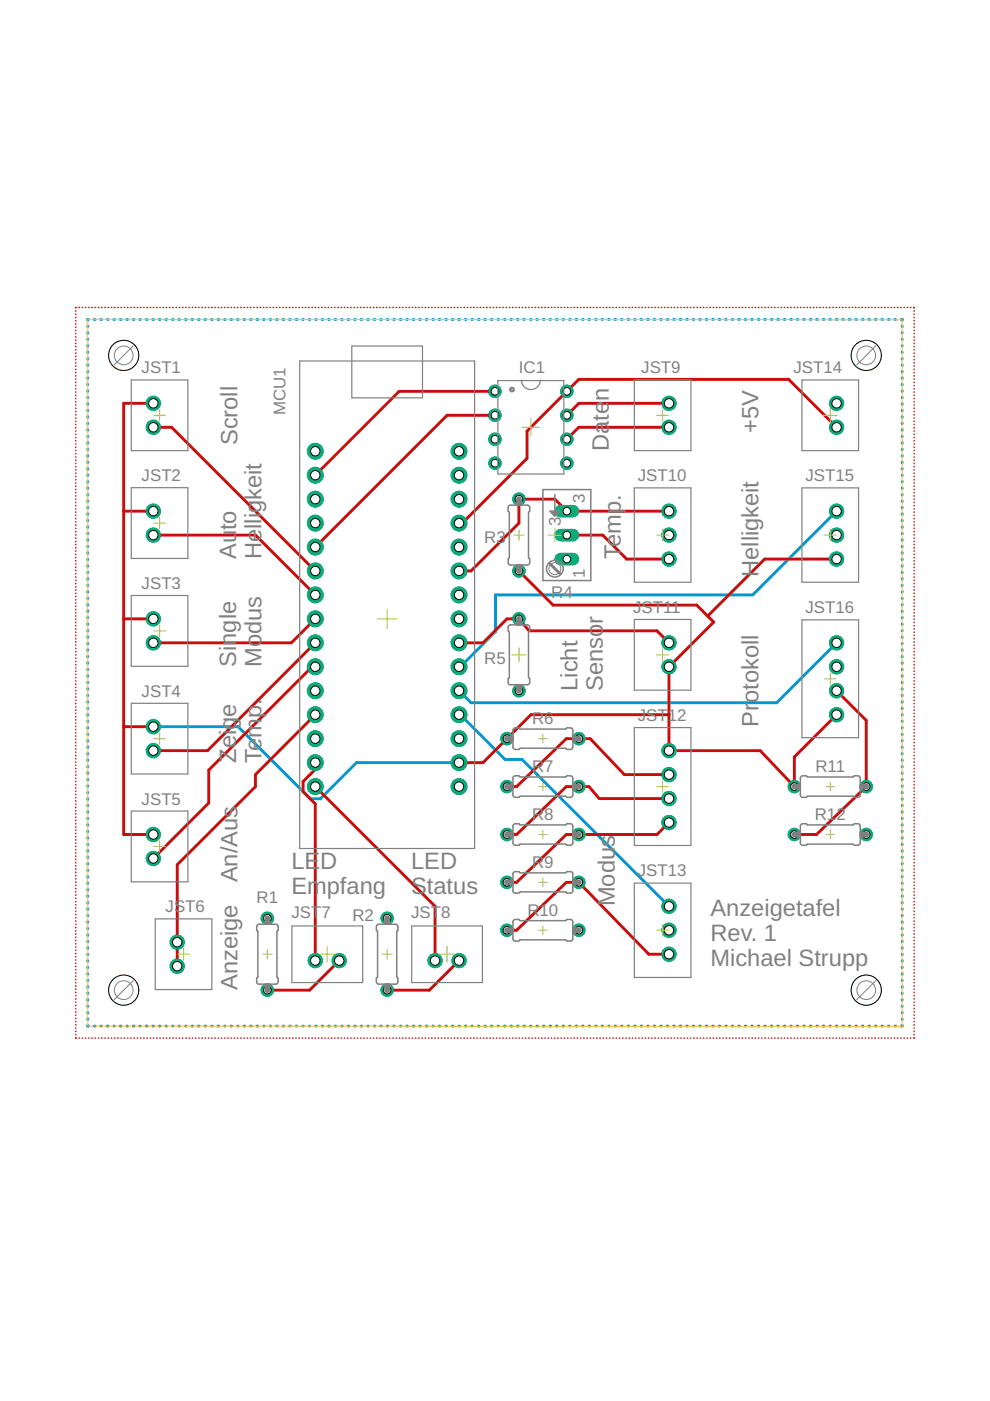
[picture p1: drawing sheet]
<svg xmlns="http://www.w3.org/2000/svg" width="210mm" height="297mm" viewBox="0 0 210 297" stroke-linecap="round" stroke-linejoin="round" font-family="sans-serif">
<defs><g id="words">
<g font-size="5" fill="#808080">
<text x="129.1" y="89.3" transform="rotate(-90 129.1 89.3)">te</text>
<text x="129.1" y="85.1" transform="rotate(-90 129.1 85.1)">n</text>
<text x="50.3" y="94.4" transform="rotate(-90 50.3 94.4)">Scroll</text>
<text x="129.1" y="95.7" transform="rotate(-90 129.1 95.7)">Da</text>
<text x="160.8" y="91.9" transform="rotate(-90 160.8 91.9)">+5V</text>
<text x="50.1" y="112.4" transform="rotate(-90 50.1 112.4)">to</text>
<text x="50.1" y="118.5" transform="rotate(-90 50.1 118.5)">Au</text>
<text x="55.4" y="118.5" transform="rotate(-90 55.4 118.5)">Helligkeit</text>
<text x="131.6" y="118.5" transform="rotate(-90 131.6 118.5)">Temp.</text>
<text x="160.8" y="122.3" transform="rotate(-90 160.8 122.3)">Helligkeit</text>
<text x="127.8" y="132.2" transform="rotate(-90 127.8 132.2)">r</text>
<text x="50.1" y="141.4" transform="rotate(-90 50.1 141.4)">Single</text>
<text x="55.4" y="141.4" transform="rotate(-90 55.4 141.4)">Modus</text>
<text x="122.5" y="146.5" transform="rotate(-90 122.5 146.5)">Licht</text>
<text x="127.8" y="146.5" transform="rotate(-90 127.8 146.5)">Senso</text>
<text x="160.8" y="154.1" transform="rotate(-90 160.8 154.1)">Protokoll</text>
<text x="50.1" y="161.7" transform="rotate(-90 50.1 161.7)">Zeige</text>
<text x="55.4" y="161.7" transform="rotate(-90 55.4 161.7)">Temp.</text>
<text x="61.8" y="184.3">LE</text>
<text x="67.9" y="184.3">D</text>
<text x="87.2" y="184.3">LED</text>
<text x="50.3" y="187.1" transform="rotate(-90 50.3 187.1)">An/Aus</text>
<text x="61.8" y="189.6">Empfang</text>
<text x="87.2" y="189.6">Status</text>
<text x="130.3" y="192.2" transform="rotate(-90 130.3 192.2)">Modus</text>
<text x="150.6" y="194.2">Anzeigetafel</text>
<text x="150.6" y="199.5">Rev. 1</text>
<text x="50.3" y="209.9" transform="rotate(-90 50.3 209.9)">Anzeige</text>
<text x="150.6" y="204.9">Michael Strupp</text>
</g>
<g font-size="3.6" fill="#808080">
<text x="30" y="79.2">JST1</text>
<text x="110" y="79.2">IC1</text>
<text x="136" y="79.2">JST9</text>
<text x="168.3" y="79.2">JST14</text>
<text x="60.5" y="88.1" transform="rotate(-90 60.5 88.1)">MCU1</text>
<text x="30" y="102">JST2</text>
<text x="124" y="106.5" transform="rotate(-90 124 106.5)">3</text>
<text x="135.2" y="102">JST10</text>
<text x="170.8" y="102">JST15</text>
<text x="118.9" y="111.6" transform="rotate(-90 118.9 111.6)">3</text>
<text x="102.7" y="115.2">R3</text>
<text x="30" y="124.9">JST3</text>
<text x="124" y="122.5" transform="rotate(-90 124 122.5)">1</text>
<text x="116.9" y="126.8">R4</text>
<text x="134.2" y="130">JST11</text>
<text x="170.8" y="130">JST16</text>
<text x="102.7" y="140.9">R5</text>
<text x="30" y="147.7">JST4</text>
<text x="112.8" y="153.6">R6</text>
<text x="135.2" y="152.8">JST12</text>
<text x="112.8" y="163.7">R7</text>
<text x="172.9" y="163.7">R11</text>
<text x="30" y="170.6">JST5</text>
<text x="112.8" y="173.9">R8</text>
<text x="172.8" y="173.9">R12</text>
<text x="112.8" y="184">R9</text>
<text x="135.2" y="185.8">JST13</text>
<text x="54.4" y="191.4">R1</text>
<text x="35.1" y="193.4">JST6</text>
<text x="61.8" y="194.7">JST7</text>
<text x="74.7" y="195.2">R2</text>
<text x="87.2" y="194.7">JST8</text>
<text x="111.8" y="194.2">R10</text>
</g>
</g></defs>
<g fill="none" stroke="#0696d7" stroke-width=".61">
<path d="M18.6 69.1v.2M18.6 70.5v.1M18.6 71.9v.1M18.6 73.2v.2M18.6 74.6v.2M18.6 76v.1M18.6 77.3v.2M18.6 78.7v.2M18.8 67.7h-.2v.2M20 67.7h.2M21.4 67.7h.1M22.8 67.7h.1"/>
<path d="M24.1 67.7h.2M25.5 67.7h.2M26.9 67.7h.2M28.3 67.7h.1M29.7 67.7h.1M31 67.7h.2M32.4 67.7h.2M33.8 67.7h.2M35.2 67.7h.1M36.6 67.7h.1M37.9 67.7h.2M39.3 67.7h.2"/>
<path d="M40.7 67.7h.2M42.1 67.7h.1M43.5 67.7h.1M44.8 67.7h.2M46.2 67.7h.2M47.6 67.7h.2M49 67.7h.1M50.4 67.7h.1M51.7 67.7h.2M53.1 67.7h.2M54.5 67.7h.2M55.9 67.7h.1"/>
<path d="M57.3 67.7h.1M58.6 67.7h.2M60 67.7h.2M61.4 67.7h.2M62.8 67.7h.1M64.2 67.7h.1M65.5 67.7h.2M66.9 67.7h.2M68.3 67.7h.2M69.7 67.7h.1M71.1 67.7h.1M72.4 67.7h.2"/>
<path d="M73.8 67.7h.2M75.2 67.7h.2M76.6 67.7h.1M78 67.7h.1M79.3 67.7h.2M80.7 67.7h.2M82.1 67.7h.2M83.5 67.7h.1M84.9 67.7h.1M86.2 67.7h.2M87.6 67.7h.2M89 67.7h.2"/>
<path d="M90.4 67.7h.1M91.8 67.7h.1M93.1 67.7h.2M94.5 67.7h.2M95.9 67.7h.2M97.3 67.7h.1M98.7 67.7h.1M100 67.7h.2M101.4 67.7h.2M102.8 67.7h.2M104.2 67.7h.1M105.6 67.7h.1"/>
<path d="M106.9 67.7h.2M108.3 67.7h.2M109.7 67.7h.2M111.1 67.7h.1M112.5 67.7h.1M113.8 67.7h.2M115.2 67.7h.2M116.6 67.7h.2M118 67.7h.1M119.4 67.7h.1M120.7 67.7h.2M122.1 67.7h.2"/>
<path d="M123.5 67.7h.2M124.9 67.7h.1M126.3 67.7h.1M127.6 67.7h.2M129 67.7h.2M130.4 67.7h.2M131.8 67.7h.1M133.2 67.7h.1M134.5 67.7h.2M135.9 67.7h.2M137.3 67.7h.2M138.7 67.7h.1"/>
<path d="M140.1 67.7h.1M141.4 67.7h.2M142.8 67.7h.2M144.2 67.7h.2M145.6 67.7h.1M147 67.7h.1M148.3 67.7h.2M149.7 67.7h.2M151.1 67.7h.2M152.5 67.7h.1M153.9 67.7h.1M155.2 67.7h.2"/>
<path d="M156.6 67.7h.2M158 67.7h.2M159.4 67.7h.1M160.8 67.7h.1M162.1 67.7h.2M163.5 67.7h.2M164.9 67.7h.2M166.3 67.7h.1M167.7 67.7h.1M169 67.7h.2M170.4 67.7h.2M171.8 67.7h.2"/>
<path d="M173.2 67.7h.1M174.6 67.7h.1M175.9 67.7h.2M177.3 67.7h.2M178.7 67.7h.2M180.1 67.7h.1M181.5 67.7h.1M182.8 67.7h.2M184.2 67.7h.2M185.6 67.7h.2M187 67.7h.1M188.4 67.7h.1"/>
<path d="M189.7 67.7h.2M191.1 67.7h.2v.2M191.3 69.1v.2M191.3 70.5v.1M191.3 71.9v.1M191.3 73.2v.2M191.3 74.6v.2M191.3 76v.1M191.3 77.3v.2M191.3 78.7v.2M18.6 80.1v.1M18.6 81.5v.1"/>
<path d="M18.6 82.8v.2M18.6 84.2v.2M18.6 85.6v.1M18.6 87v.1M18.6 88.3v.2M18.6 89.7v.2M18.6 91.1v.1M18.6 92.5v.1M18.6 93.8v.2M18.6 95.2v.2M18.6 96.6v.1M18.6 97.9v.2"/>
<path d="M18.6 99.3v.2M191.3 80.1v.1M191.3 81.5v.1M191.3 82.8v.2M191.3 84.2v.2M191.3 85.6v.1M191.3 87v.1M191.3 88.3v.2M191.3 89.7v.2M191.3 91.1v.1M191.3 92.5v.1M191.3 93.8v.2"/>
<path d="M191.3 95.2v.2M191.3 96.6v.1M191.3 97.9v.2M191.3 99.3v.2M18.6 100.7v.1M18.6 102.1v.1M18.6 103.4v.2M18.6 104.8v.2M18.6 106.2v.1M18.6 107.5v.2M18.6 108.9v.2M18.6 110.3v.1"/>
<path d="M18.6 111.7v.1M18.6 113.1v.1M18.6 114.4v.2M18.6 115.8v.2M18.6 117.2v.1M18.6 118.5v.2M18.6 119.9v.2M177.4 108.4l-17.8 17.7h-54.5v7.8l-7.5 7.5h-.3M191.3 100.7v.1M191.3 102.1v.1M191.3 103.4v.2M191.3 104.8v.2"/>
<path d="M191.3 106.2v.1M191.3 107.5v.2M191.3 108.9v.2M191.3 110.3v.1M191.3 111.7v.1M191.3 113.1v.1M191.3 114.4v.2M191.3 115.8v.2M191.3 117.2v.1M191.3 118.5v.2M191.3 119.9v.2M18.6 121.3v.1"/>
<path d="M18.6 122.7v.1M18.6 124v.2M18.6 125.4v.2M18.6 126.8v.1M18.6 128.1v.2M18.6 129.5v.2M18.6 130.9v.1M18.6 132.3v.1M18.6 133.6v.2M18.6 135v.2M18.6 136.4v.1M18.6 137.8v.1"/>
<path d="M18.6 139.1v.2M177.4 136.3l-12.7 12.7h-64.8l-2.6-2.5M191.3 121.3v.1M191.3 122.7v.1M191.3 124v.2M191.3 125.4v.2M191.3 126.8v.1M191.3 128.1v.2M191.3 129.5v.2M191.3 130.9v.1M191.3 132.3v.1M191.3 133.6v.2"/>
<path d="M191.3 135v.2M191.3 136.4v.1M191.3 137.8v.1M191.3 139.1v.2M18.6 140.5v.2M18.6 141.9v.1M18.6 143.3v.1M18.6 144.6v.2M18.6 146v.2M18.6 147.4v.1M18.6 148.7v.2M18.6 150.1v.2"/>
<path d="M18.6 151.5v.1M18.6 152.9v.1M18.6 154.2v.2M18.6 155.6v.2M18.6 157v.1M18.6 158.3v.2M18.6 159.7v.2M32.5 154.1h18l15.3 15.3h2.1l7.7-7.7h21.7M97.3 151.5h.3l9.5 9.5h3.6l31.1 31.2M191.3 140.5v.2M191.3 141.9v.1M191.3 143.3v.1"/>
<path d="M191.3 144.6v.2M191.3 146v.2M191.3 147.4v.1M191.3 148.7v.2M191.3 150.1v.2M191.3 151.5v.1M191.3 152.9v.1M191.3 154.2v.2M191.3 155.6v.2M191.3 157v.1M191.3 158.3v.2M191.3 159.7v.2"/>
<path d="M18.6 161.1v.1M18.6 162.5v.1M18.6 163.9v.1M18.6 165.2v.2M18.6 166.6v.2M18.6 168v.1M18.6 169.3v.2M18.6 170.7v.2M18.6 172.1v.1M18.6 173.5v.1M18.6 174.8v.2M18.6 176.2v.2"/>
<path d="M18.6 177.6v.1M18.6 178.9v.2M191.3 161.1v.1M191.3 162.5v.1M191.3 163.9v.1M191.3 165.2v.2M191.3 166.6v.2M191.3 168v.1M191.3 169.3v.2M191.3 170.7v.2M191.3 172.1v.1M191.3 173.5v.1"/>
<path d="M191.3 174.8v.2M191.3 176.2v.2M191.3 177.6v.1M191.3 178.9v.2M18.6 180.3v.2M18.6 181.7v.1M18.6 183.1v.1M18.6 184.4v.2M18.6 185.8v.2M18.6 187.2v.1M18.6 188.6v.1M18.6 189.9v.2"/>
<path d="M18.6 191.3v.2M18.6 192.7v.1M18.6 194.1v.1M18.6 195.4v.2M18.6 196.8v.2M18.6 198.2v.1M18.6 199.5v.2M191.3 180.3v.2M191.3 181.7v.1M191.3 183.1v.1M191.3 184.4v.2M191.3 185.8v.2"/>
<path d="M191.3 187.2v.1M191.3 188.6v.1M191.3 189.9v.2M191.3 191.3v.2M191.3 192.7v.1M191.3 194.1v.1M191.3 195.4v.2M191.3 196.8v.2M191.3 198.2v.1M191.3 199.5v.2M18.6 200.9v.2M18.6 202.3v.1"/>
<path d="M18.6 203.7v.1M18.6 205v.2M18.6 206.4v.2M18.6 207.8v.1M18.6 209.2v.1M18.6 210.5v.2M18.6 211.9v.2M18.6 213.3v.1M18.6 214.7v.1M18.6 216v.2M18.6 217.4v.2h.2M20 217.6h.2"/>
<path d="M21.4 217.6h.1M22.8 217.6h.1M24.1 217.6h.2M25.5 217.6h.2M26.9 217.6h.2M28.3 217.6h.1M29.7 217.6h.1M31 217.6h.2M32.4 217.6h.2M33.8 217.6h.2M35.2 217.6h.1M36.6 217.6h.1"/>
<path d="M37.9 217.6h.2M39.3 217.6h.2M40.7 217.6h.2M42.1 217.6h.1M43.5 217.6h.1M44.8 217.6h.2M46.2 217.6h.2M47.6 217.6h.2M49 217.6h.1M50.4 217.6h.1M51.7 217.6h.2M53.1 217.6h.2"/>
<path d="M54.5 217.6h.2M55.9 217.6h.1M57.3 217.6h.1M58.6 217.6h.2M60 217.6h.2M61.4 217.6h.2M62.8 217.6h.1M64.2 217.6h.1M65.5 217.6h.2M66.9 217.6h.2M68.3 217.6h.2M69.7 217.6h.1"/>
<path d="M71.1 217.6h.1M72.4 217.6h.2M73.8 217.6h.2M75.2 217.6h.2M76.6 217.6h.1M78 217.6h.1M79.3 217.6h.2M80.7 217.6h.2M82.1 217.6h.2M83.5 217.6h.1M84.9 217.6h.1M86.2 217.6h.2"/>
<path d="M87.6 217.6h.2M89 217.6h.2M90.4 217.6h.1M91.8 217.6h.1M93.1 217.6h.2M94.5 217.6h.2M95.9 217.6h.2M97.3 217.6h.1M98.7 217.6h.1M100 217.6h.2M101.4 217.6h.2M102.8 217.6h.2"/>
<path d="M104.2 217.6h.1M105.6 217.6h.1M106.9 217.6h.2M108.3 217.6h.2M109.7 217.6h.2M111.1 217.6h.1M112.5 217.6h.1M113.8 217.6h.2M115.2 217.6h.2M116.6 217.6h.2M118 217.6h.1M119.4 217.6h.1"/>
<path d="M120.7 217.6h.2M122.1 217.6h.2M123.5 217.6h.2M124.9 217.6h.1M126.3 217.6h.1M127.6 217.6h.2M129 217.6h.2M130.4 217.6h.2M131.8 217.6h.1M133.2 217.6h.1M134.5 217.6h.2M135.9 217.6h.2"/>
<path d="M137.3 217.6h.2M138.7 217.6h.1M140.1 217.6h.1M141.4 217.6h.2M142.8 217.6h.2M144.2 217.6h.2M145.6 217.6h.1M147 217.6h.1M148.3 217.6h.2M149.7 217.6h.2M151.1 217.6h.2M152.5 217.6h.1"/>
<path d="M153.9 217.6h.1M155.2 217.6h.2M156.6 217.6h.2M158 217.6h.2M159.4 217.6h.1M160.8 217.6h.1M162.1 217.6h.2M163.5 217.6h.2M164.9 217.6h.2M166.3 217.6h.1M167.7 217.6h.1M169 217.6h.2"/>
<path d="M170.4 217.6h.2M171.8 217.6h.2M173.2 217.6h.1M174.6 217.6h.1M175.9 217.6h.2M177.3 217.6h.2M178.7 217.6h.2M180.1 217.6h.1M181.5 217.6h.1M182.8 217.6h.2M184.2 217.6h.2M185.6 217.6h.2"/>
<path d="M187 217.6h.1M188.4 217.6h.1M189.7 217.6h.2M191.3 217.4v.2h-.2M191.3 200.9v.2M191.3 202.3v.1M191.3 203.7v.1M191.3 205v.2M191.3 206.4v.2M191.3 207.8v.1M191.3 209.2v.1M191.3 210.5v.2"/>
<path d="M191.3 211.9v.2M191.3 213.3v.1M191.3 214.7v.1M191.3 216v.2"/>
</g>
<circle cx="66.8" cy="95.7" r="1.67" fill="#0dab76" stroke="#0dab76" stroke-width=".21"/>
<circle cx="66.8" cy="95.7" r=".99" fill="#fff" stroke="#000" stroke-width=".21"/>
<circle cx="66.8" cy="100.8" r="1.67" fill="#0dab76" stroke="#0dab76" stroke-width=".21"/>
<circle cx="66.8" cy="100.8" r=".99" fill="#fff" stroke="#000" stroke-width=".21"/>
<circle cx="66.8" cy="105.8" r="1.67" fill="#0dab76" stroke="#0dab76" stroke-width=".21"/>
<circle cx="66.8" cy="105.8" r=".99" fill="#fff" stroke="#000" stroke-width=".21"/>
<circle cx="66.8" cy="110.9" r="1.67" fill="#0dab76" stroke="#0dab76" stroke-width=".21"/>
<circle cx="66.8" cy="110.9" r=".99" fill="#fff" stroke="#000" stroke-width=".21"/>
<circle cx="66.8" cy="116" r="1.67" fill="#0dab76" stroke="#0dab76" stroke-width=".21"/>
<circle cx="66.8" cy="116" r=".99" fill="#fff" stroke="#000" stroke-width=".21"/>
<circle cx="66.8" cy="121.1" r="1.67" fill="#0dab76" stroke="#0dab76" stroke-width=".21"/>
<circle cx="66.8" cy="121.1" r=".99" fill="#fff" stroke="#000" stroke-width=".21"/>
<circle cx="66.8" cy="126.1" r="1.67" fill="#0dab76" stroke="#0dab76" stroke-width=".21"/>
<circle cx="66.8" cy="126.1" r=".99" fill="#fff" stroke="#000" stroke-width=".21"/>
<circle cx="66.8" cy="131.2" r="1.67" fill="#0dab76" stroke="#0dab76" stroke-width=".21"/>
<circle cx="66.8" cy="131.2" r=".99" fill="#fff" stroke="#000" stroke-width=".21"/>
<circle cx="66.8" cy="136.3" r="1.67" fill="#0dab76" stroke="#0dab76" stroke-width=".21"/>
<circle cx="66.8" cy="136.3" r=".99" fill="#fff" stroke="#000" stroke-width=".21"/>
<circle cx="66.8" cy="141.4" r="1.67" fill="#0dab76" stroke="#0dab76" stroke-width=".21"/>
<circle cx="66.8" cy="141.4" r=".99" fill="#fff" stroke="#000" stroke-width=".21"/>
<circle cx="66.8" cy="146.5" r="1.67" fill="#0dab76" stroke="#0dab76" stroke-width=".21"/>
<circle cx="66.8" cy="146.5" r=".99" fill="#fff" stroke="#000" stroke-width=".21"/>
<circle cx="66.8" cy="151.5" r="1.67" fill="#0dab76" stroke="#0dab76" stroke-width=".21"/>
<circle cx="66.8" cy="151.5" r=".99" fill="#fff" stroke="#000" stroke-width=".21"/>
<circle cx="66.8" cy="156.6" r="1.67" fill="#0dab76" stroke="#0dab76" stroke-width=".21"/>
<circle cx="66.8" cy="156.6" r=".99" fill="#fff" stroke="#000" stroke-width=".21"/>
<circle cx="66.8" cy="161.7" r="1.67" fill="#0dab76" stroke="#0dab76" stroke-width=".21"/>
<circle cx="66.8" cy="161.7" r=".99" fill="#fff" stroke="#000" stroke-width=".21"/>
<circle cx="66.8" cy="166.8" r="1.67" fill="#0dab76" stroke="#0dab76" stroke-width=".21"/>
<circle cx="66.8" cy="166.8" r=".99" fill="#fff" stroke="#000" stroke-width=".21"/>
<circle cx="97.3" cy="95.7" r="1.67" fill="#0dab76" stroke="#0dab76" stroke-width=".21"/>
<circle cx="97.3" cy="95.7" r=".99" fill="#fff" stroke="#000" stroke-width=".21"/>
<circle cx="97.3" cy="100.8" r="1.67" fill="#0dab76" stroke="#0dab76" stroke-width=".21"/>
<circle cx="97.3" cy="100.8" r=".99" fill="#fff" stroke="#000" stroke-width=".21"/>
<circle cx="97.3" cy="105.8" r="1.67" fill="#0dab76" stroke="#0dab76" stroke-width=".21"/>
<circle cx="97.3" cy="105.8" r=".99" fill="#fff" stroke="#000" stroke-width=".21"/>
<circle cx="97.3" cy="110.9" r="1.67" fill="#0dab76" stroke="#0dab76" stroke-width=".21"/>
<circle cx="97.3" cy="110.9" r=".99" fill="#fff" stroke="#000" stroke-width=".21"/>
<circle cx="97.3" cy="116" r="1.67" fill="#0dab76" stroke="#0dab76" stroke-width=".21"/>
<circle cx="97.3" cy="116" r=".99" fill="#fff" stroke="#000" stroke-width=".21"/>
<circle cx="97.3" cy="121.1" r="1.67" fill="#0dab76" stroke="#0dab76" stroke-width=".21"/>
<circle cx="97.3" cy="121.1" r=".99" fill="#fff" stroke="#000" stroke-width=".21"/>
<circle cx="97.3" cy="131.2" r="1.67" fill="#0dab76" stroke="#0dab76" stroke-width=".21"/>
<circle cx="97.3" cy="131.2" r=".99" fill="#fff" stroke="#000" stroke-width=".21"/>
<circle cx="97.3" cy="126.1" r="1.67" fill="#0dab76" stroke="#0dab76" stroke-width=".21"/>
<circle cx="97.3" cy="126.1" r=".99" fill="#fff" stroke="#000" stroke-width=".21"/>
<circle cx="97.3" cy="136.3" r="1.67" fill="#0dab76" stroke="#0dab76" stroke-width=".21"/>
<circle cx="97.3" cy="136.3" r=".99" fill="#fff" stroke="#000" stroke-width=".21"/>
<circle cx="97.3" cy="141.4" r="1.67" fill="#0dab76" stroke="#0dab76" stroke-width=".21"/>
<circle cx="97.3" cy="141.4" r=".99" fill="#fff" stroke="#000" stroke-width=".21"/>
<circle cx="97.3" cy="146.5" r="1.67" fill="#0dab76" stroke="#0dab76" stroke-width=".21"/>
<circle cx="97.3" cy="146.5" r=".99" fill="#fff" stroke="#000" stroke-width=".21"/>
<circle cx="97.3" cy="151.5" r="1.67" fill="#0dab76" stroke="#0dab76" stroke-width=".21"/>
<circle cx="97.3" cy="151.5" r=".99" fill="#fff" stroke="#000" stroke-width=".21"/>
<circle cx="97.3" cy="156.6" r="1.67" fill="#0dab76" stroke="#0dab76" stroke-width=".21"/>
<circle cx="97.3" cy="156.6" r=".99" fill="#fff" stroke="#000" stroke-width=".21"/>
<circle cx="97.3" cy="161.7" r="1.67" fill="#0dab76" stroke="#0dab76" stroke-width=".21"/>
<circle cx="97.3" cy="161.7" r=".99" fill="#fff" stroke="#000" stroke-width=".21"/>
<circle cx="97.3" cy="166.8" r="1.67" fill="#0dab76" stroke="#0dab76" stroke-width=".21"/>
<circle cx="97.3" cy="166.8" r=".99" fill="#fff" stroke="#000" stroke-width=".21"/>
<circle cx="32.5" cy="131.2" r="1.5" fill="#0dab76" stroke="#0dab76" stroke-width=".21"/>
<circle cx="32.5" cy="131.2" r=".99" fill="#fff" stroke="#000" stroke-width=".21"/>
<circle cx="32.5" cy="136.3" r="1.5" fill="#0dab76" stroke="#0dab76" stroke-width=".21"/>
<circle cx="32.5" cy="136.3" r=".99" fill="#fff" stroke="#000" stroke-width=".21"/>
<circle cx="32.5" cy="108.4" r="1.5" fill="#0dab76" stroke="#0dab76" stroke-width=".21"/>
<circle cx="32.5" cy="108.4" r=".99" fill="#fff" stroke="#000" stroke-width=".21"/>
<circle cx="32.5" cy="113.5" r="1.5" fill="#0dab76" stroke="#0dab76" stroke-width=".21"/>
<circle cx="32.5" cy="113.5" r=".99" fill="#fff" stroke="#000" stroke-width=".21"/>
<circle cx="32.5" cy="176.9" r="1.5" fill="#0dab76" stroke="#0dab76" stroke-width=".21"/>
<circle cx="32.5" cy="176.9" r=".99" fill="#fff" stroke="#000" stroke-width=".21"/>
<circle cx="32.5" cy="182" r="1.5" fill="#0dab76" stroke="#0dab76" stroke-width=".21"/>
<circle cx="32.5" cy="182" r=".99" fill="#fff" stroke="#000" stroke-width=".21"/>
<circle cx="32.5" cy="154.1" r="1.5" fill="#0dab76" stroke="#0dab76" stroke-width=".21"/>
<circle cx="32.5" cy="154.1" r=".99" fill="#fff" stroke="#000" stroke-width=".21"/>
<circle cx="32.5" cy="159.2" r="1.5" fill="#0dab76" stroke="#0dab76" stroke-width=".21"/>
<circle cx="32.5" cy="159.2" r=".99" fill="#fff" stroke="#000" stroke-width=".21"/>
<circle cx="32.5" cy="85.5" r="1.5" fill="#0dab76" stroke="#0dab76" stroke-width=".21"/>
<circle cx="32.5" cy="85.5" r=".99" fill="#fff" stroke="#000" stroke-width=".21"/>
<circle cx="32.5" cy="90.6" r="1.5" fill="#0dab76" stroke="#0dab76" stroke-width=".21"/>
<circle cx="32.5" cy="90.6" r=".99" fill="#fff" stroke="#000" stroke-width=".21"/>
<circle cx="104.9" cy="83" r="1.31" fill="#0dab76" stroke="#0dab76" stroke-width=".21"/>
<circle cx="104.9" cy="83" r=".8" fill="#fff" stroke="#000" stroke-width=".21"/>
<circle cx="104.9" cy="88.1" r="1.31" fill="#0dab76" stroke="#0dab76" stroke-width=".21"/>
<circle cx="104.9" cy="88.1" r=".8" fill="#fff" stroke="#000" stroke-width=".21"/>
<circle cx="104.9" cy="93.1" r="1.31" fill="#0dab76" stroke="#0dab76" stroke-width=".21"/>
<circle cx="104.9" cy="93.1" r=".8" fill="#fff" stroke="#000" stroke-width=".21"/>
<circle cx="104.9" cy="98.2" r="1.31" fill="#0dab76" stroke="#0dab76" stroke-width=".21"/>
<circle cx="104.9" cy="98.2" r=".8" fill="#fff" stroke="#000" stroke-width=".21"/>
<circle cx="120.2" cy="83" r="1.31" fill="#0dab76" stroke="#0dab76" stroke-width=".21"/>
<circle cx="120.2" cy="83" r=".8" fill="#fff" stroke="#000" stroke-width=".21"/>
<circle cx="120.2" cy="88.1" r="1.31" fill="#0dab76" stroke="#0dab76" stroke-width=".21"/>
<circle cx="120.2" cy="88.1" r=".8" fill="#fff" stroke="#000" stroke-width=".21"/>
<circle cx="120.2" cy="93.1" r="1.31" fill="#0dab76" stroke="#0dab76" stroke-width=".21"/>
<circle cx="120.2" cy="93.1" r=".8" fill="#fff" stroke="#000" stroke-width=".21"/>
<circle cx="120.2" cy="98.2" r="1.31" fill="#0dab76" stroke="#0dab76" stroke-width=".21"/>
<circle cx="120.2" cy="98.2" r=".8" fill="#fff" stroke="#000" stroke-width=".21"/>
<circle cx="141.8" cy="90.6" r="1.5" fill="#0dab76" stroke="#0dab76" stroke-width=".21"/>
<circle cx="141.8" cy="90.6" r=".99" fill="#fff" stroke="#000" stroke-width=".21"/>
<circle cx="141.8" cy="85.5" r="1.5" fill="#0dab76" stroke="#0dab76" stroke-width=".21"/>
<circle cx="141.8" cy="85.5" r=".99" fill="#fff" stroke="#000" stroke-width=".21"/>
<circle cx="122.7" cy="156.6" r="1.31" fill="#0dab76" stroke="#0dab76" stroke-width=".21"/>
<circle cx="122.7" cy="156.6" r=".8" fill="#fff" stroke="#000" stroke-width=".21"/>
<circle cx="107.5" cy="156.6" r="1.31" fill="#0dab76" stroke="#0dab76" stroke-width=".21"/>
<circle cx="107.5" cy="156.6" r=".8" fill="#fff" stroke="#000" stroke-width=".21"/>
<circle cx="122.7" cy="166.8" r="1.31" fill="#0dab76" stroke="#0dab76" stroke-width=".21"/>
<circle cx="122.7" cy="166.8" r=".8" fill="#fff" stroke="#000" stroke-width=".21"/>
<circle cx="107.5" cy="166.8" r="1.31" fill="#0dab76" stroke="#0dab76" stroke-width=".21"/>
<circle cx="107.5" cy="166.8" r=".8" fill="#fff" stroke="#000" stroke-width=".21"/>
<circle cx="122.7" cy="176.9" r="1.31" fill="#0dab76" stroke="#0dab76" stroke-width=".21"/>
<circle cx="122.7" cy="176.9" r=".8" fill="#fff" stroke="#000" stroke-width=".21"/>
<circle cx="107.5" cy="176.9" r="1.31" fill="#0dab76" stroke="#0dab76" stroke-width=".21"/>
<circle cx="107.5" cy="176.9" r=".8" fill="#fff" stroke="#000" stroke-width=".21"/>
<circle cx="122.7" cy="187.1" r="1.31" fill="#0dab76" stroke="#0dab76" stroke-width=".21"/>
<circle cx="122.7" cy="187.1" r=".8" fill="#fff" stroke="#000" stroke-width=".21"/>
<circle cx="107.5" cy="187.1" r="1.31" fill="#0dab76" stroke="#0dab76" stroke-width=".21"/>
<circle cx="107.5" cy="187.1" r=".8" fill="#fff" stroke="#000" stroke-width=".21"/>
<circle cx="122.7" cy="197.2" r="1.31" fill="#0dab76" stroke="#0dab76" stroke-width=".21"/>
<circle cx="122.7" cy="197.2" r=".8" fill="#fff" stroke="#000" stroke-width=".21"/>
<circle cx="107.5" cy="197.2" r="1.31" fill="#0dab76" stroke="#0dab76" stroke-width=".21"/>
<circle cx="107.5" cy="197.2" r=".8" fill="#fff" stroke="#000" stroke-width=".21"/>
<circle cx="183.7" cy="166.8" r="1.31" fill="#0dab76" stroke="#0dab76" stroke-width=".21"/>
<circle cx="183.7" cy="166.8" r=".8" fill="#fff" stroke="#000" stroke-width=".21"/>
<circle cx="168.4" cy="166.8" r="1.31" fill="#0dab76" stroke="#0dab76" stroke-width=".21"/>
<circle cx="168.4" cy="166.8" r=".8" fill="#fff" stroke="#000" stroke-width=".21"/>
<circle cx="183.7" cy="176.9" r="1.31" fill="#0dab76" stroke="#0dab76" stroke-width=".21"/>
<circle cx="183.7" cy="176.9" r=".8" fill="#fff" stroke="#000" stroke-width=".21"/>
<circle cx="168.4" cy="176.9" r="1.31" fill="#0dab76" stroke="#0dab76" stroke-width=".21"/>
<circle cx="168.4" cy="176.9" r=".8" fill="#fff" stroke="#000" stroke-width=".21"/>
<circle cx="177.4" cy="151.5" r="1.5" fill="#0dab76" stroke="#0dab76" stroke-width=".21"/>
<circle cx="177.4" cy="151.5" r=".99" fill="#fff" stroke="#000" stroke-width=".21"/>
<circle cx="177.4" cy="146.5" r="1.5" fill="#0dab76" stroke="#0dab76" stroke-width=".21"/>
<circle cx="177.4" cy="146.5" r=".99" fill="#fff" stroke="#000" stroke-width=".21"/>
<circle cx="177.4" cy="141.4" r="1.5" fill="#0dab76" stroke="#0dab76" stroke-width=".21"/>
<circle cx="177.4" cy="141.4" r=".99" fill="#fff" stroke="#000" stroke-width=".21"/>
<circle cx="177.4" cy="136.3" r="1.5" fill="#0dab76" stroke="#0dab76" stroke-width=".21"/>
<circle cx="177.4" cy="136.3" r=".99" fill="#fff" stroke="#000" stroke-width=".21"/>
<circle cx="141.8" cy="174.4" r="1.5" fill="#0dab76" stroke="#0dab76" stroke-width=".21"/>
<circle cx="141.8" cy="174.4" r=".99" fill="#fff" stroke="#000" stroke-width=".21"/>
<circle cx="141.8" cy="169.3" r="1.5" fill="#0dab76" stroke="#0dab76" stroke-width=".21"/>
<circle cx="141.8" cy="169.3" r=".99" fill="#fff" stroke="#000" stroke-width=".21"/>
<circle cx="141.8" cy="164.2" r="1.5" fill="#0dab76" stroke="#0dab76" stroke-width=".21"/>
<circle cx="141.8" cy="164.2" r=".99" fill="#fff" stroke="#000" stroke-width=".21"/>
<circle cx="141.8" cy="159.2" r="1.5" fill="#0dab76" stroke="#0dab76" stroke-width=".21"/>
<circle cx="141.8" cy="159.2" r=".99" fill="#fff" stroke="#000" stroke-width=".21"/>
<circle cx="141.8" cy="202.3" r="1.5" fill="#0dab76" stroke="#0dab76" stroke-width=".21"/>
<circle cx="141.8" cy="202.3" r=".99" fill="#fff" stroke="#000" stroke-width=".21"/>
<circle cx="141.8" cy="197.2" r="1.5" fill="#0dab76" stroke="#0dab76" stroke-width=".21"/>
<circle cx="141.8" cy="197.2" r=".99" fill="#fff" stroke="#000" stroke-width=".21"/>
<circle cx="141.8" cy="192.2" r="1.5" fill="#0dab76" stroke="#0dab76" stroke-width=".21"/>
<circle cx="141.8" cy="192.2" r=".99" fill="#fff" stroke="#000" stroke-width=".21"/>
<circle cx="177.4" cy="118.5" r="1.5" fill="#0dab76" stroke="#0dab76" stroke-width=".21"/>
<circle cx="177.4" cy="118.5" r=".99" fill="#fff" stroke="#000" stroke-width=".21"/>
<circle cx="177.4" cy="113.5" r="1.5" fill="#0dab76" stroke="#0dab76" stroke-width=".21"/>
<circle cx="177.4" cy="113.5" r=".99" fill="#fff" stroke="#000" stroke-width=".21"/>
<circle cx="177.4" cy="108.4" r="1.5" fill="#0dab76" stroke="#0dab76" stroke-width=".21"/>
<circle cx="177.4" cy="108.4" r=".99" fill="#fff" stroke="#000" stroke-width=".21"/>
<circle cx="141.8" cy="141.4" r="1.5" fill="#0dab76" stroke="#0dab76" stroke-width=".21"/>
<circle cx="141.8" cy="141.4" r=".99" fill="#fff" stroke="#000" stroke-width=".21"/>
<circle cx="141.8" cy="136.3" r="1.5" fill="#0dab76" stroke="#0dab76" stroke-width=".21"/>
<circle cx="141.8" cy="136.3" r=".99" fill="#fff" stroke="#000" stroke-width=".21"/>
<circle cx="110" cy="146.5" r="1.31" fill="#0dab76" stroke="#0dab76" stroke-width=".21"/>
<circle cx="110" cy="146.5" r=".8" fill="#fff" stroke="#000" stroke-width=".21"/>
<circle cx="110" cy="131.2" r="1.31" fill="#0dab76" stroke="#0dab76" stroke-width=".21"/>
<circle cx="110" cy="131.2" r=".8" fill="#fff" stroke="#000" stroke-width=".21"/>
<circle cx="37.6" cy="199.8" r="1.5" fill="#0dab76" stroke="#0dab76" stroke-width=".21"/>
<circle cx="37.6" cy="199.8" r=".99" fill="#fff" stroke="#000" stroke-width=".21"/>
<circle cx="37.6" cy="204.9" r="1.5" fill="#0dab76" stroke="#0dab76" stroke-width=".21"/>
<circle cx="37.6" cy="204.9" r=".99" fill="#fff" stroke="#000" stroke-width=".21"/>
<circle cx="110" cy="105.8" r="1.31" fill="#0dab76" stroke="#0dab76" stroke-width=".21"/>
<circle cx="110" cy="105.8" r=".8" fill="#fff" stroke="#000" stroke-width=".21"/>
<circle cx="110" cy="121.1" r="1.31" fill="#0dab76" stroke="#0dab76" stroke-width=".21"/>
<circle cx="110" cy="121.1" r=".8" fill="#fff" stroke="#000" stroke-width=".21"/>
<circle cx="92.2" cy="203.7" r="1.5" fill="#0dab76" stroke="#0dab76" stroke-width=".21"/>
<circle cx="92.2" cy="203.7" r=".99" fill="#fff" stroke="#000" stroke-width=".21"/>
<circle cx="97.3" cy="203.7" r="1.5" fill="#0dab76" stroke="#0dab76" stroke-width=".21"/>
<circle cx="97.3" cy="203.7" r=".99" fill="#fff" stroke="#000" stroke-width=".21"/>
<circle cx="66.8" cy="203.7" r="1.5" fill="#0dab76" stroke="#0dab76" stroke-width=".21"/>
<circle cx="66.8" cy="203.7" r=".99" fill="#fff" stroke="#000" stroke-width=".21"/>
<circle cx="71.9" cy="203.7" r="1.5" fill="#0dab76" stroke="#0dab76" stroke-width=".21"/>
<circle cx="71.9" cy="203.7" r=".99" fill="#fff" stroke="#000" stroke-width=".21"/>
<circle cx="82.1" cy="194.7" r="1.31" fill="#0dab76" stroke="#0dab76" stroke-width=".21"/>
<circle cx="82.1" cy="194.7" r=".8" fill="#fff" stroke="#000" stroke-width=".21"/>
<circle cx="82.1" cy="209.9" r="1.31" fill="#0dab76" stroke="#0dab76" stroke-width=".21"/>
<circle cx="82.1" cy="209.9" r=".8" fill="#fff" stroke="#000" stroke-width=".21"/>
<circle cx="56.7" cy="194.7" r="1.31" fill="#0dab76" stroke="#0dab76" stroke-width=".21"/>
<circle cx="56.7" cy="194.7" r=".8" fill="#fff" stroke="#000" stroke-width=".21"/>
<circle cx="56.7" cy="209.9" r="1.31" fill="#0dab76" stroke="#0dab76" stroke-width=".21"/>
<circle cx="56.7" cy="209.9" r=".8" fill="#fff" stroke="#000" stroke-width=".21"/>
<circle cx="177.4" cy="90.6" r="1.5" fill="#0dab76" stroke="#0dab76" stroke-width=".21"/>
<circle cx="177.4" cy="90.6" r=".99" fill="#fff" stroke="#000" stroke-width=".21"/>
<circle cx="177.4" cy="85.5" r="1.5" fill="#0dab76" stroke="#0dab76" stroke-width=".21"/>
<circle cx="177.4" cy="85.5" r=".99" fill="#fff" stroke="#000" stroke-width=".21"/>
<path d="M118.9 118.5h2.6" fill="none" stroke="#0dab76" stroke-width="2.6"/>
<circle cx="120.2" cy="118.5" r=".8" fill="#fff" stroke="#000" stroke-width=".21"/>
<path d="M118.9 108.4h2.6" fill="none" stroke="#0dab76" stroke-width="2.6"/>
<circle cx="120.2" cy="108.4" r=".8" fill="#fff" stroke="#000" stroke-width=".21"/>
<path d="M118.9 113.5h2.6" fill="none" stroke="#0dab76" stroke-width="2.6"/>
<circle cx="120.2" cy="113.5" r=".8" fill="#fff" stroke="#000" stroke-width=".21"/>
<circle cx="141.8" cy="118.5" r="1.5" fill="#0dab76" stroke="#0dab76" stroke-width=".21"/>
<circle cx="141.8" cy="118.5" r=".99" fill="#fff" stroke="#000" stroke-width=".21"/>
<circle cx="141.8" cy="113.5" r="1.5" fill="#0dab76" stroke="#0dab76" stroke-width=".21"/>
<circle cx="141.8" cy="113.5" r=".99" fill="#fff" stroke="#000" stroke-width=".21"/>
<circle cx="141.8" cy="108.4" r="1.5" fill="#0dab76" stroke="#0dab76" stroke-width=".21"/>
<circle cx="141.8" cy="108.4" r=".99" fill="#fff" stroke="#000" stroke-width=".21"/>
<g fill="none" stroke="#c90d0c" stroke-width=".61">
<path d="M32.5 85.5h-6.3v91.4h6.3M32.5 90.6h3.9l30.4 30.5M104.9 83h-20.3l-17.8 17.8M104.9 88.1h-10.1l-28 27.9M141.8 85.5h-19.1l-2.5 2.6M141.8 90.6h-19.1l-2.5 2.5M177.4 90.6l-10.2-10.2h-44.5l-11 11v5.8l-13.7 13.7h-.7M26.2 108.4h6.3M32.5 113.5h21.7l12.6 12.6M120.2 113.5h7.6l5.1 5h8.9M141.8 108.4h-21.6l-2.6-2.6h-7.6v5.1l-10.1 10.2h-2.6M177.4 118.5h-15.3l-12 12.1"/>
<path d="M26.2 131.2h6.3M66.8 136.3l-22.8 22.9h-11.5M66.8 131.2l-5 5.1h-29.3M97.3 136.3h5.1l5.1-5.1h2.5l2.2 2.6h27.1l2.5 2.5M110 121.1l7.3 7.2h30.4l3.6 3.6-9.5 9.5v17.8h19.4l7.2 7.6v-6.3l9-9M26.2 154.1h6.3M66.8 141.4h-.6l-21.9 21.9v6.9l-11.8 11.8M66.8 151.5l-12.6 12.7v2.6l-16.6 16.5v21.6M141.8 151.5h-29.2l-10.2 10.2h-5.1M177.4 146.5l6.3 6.2v14.1l-10.6 10.1h-4.7M66.8 161.7v1.4l-2.5 2.6v2.1l2.5 2.6v33.3M66.8 166.8l25.4 25.4v11.5"/>
<path d="M141.8 169.3h-14.8l-2.1-2.5h-4.8l-10.6 10.1h-2M141.8 174.4l-2.5 2.5h-19.2l-10.6 10.2h-2M141.8 164.2h-9.4l-7.3-7.6h-5l-10.6 10.2h-2M107.5 197.2h2l10.6-10.1h2.6l14.9 15.2h4.2M71.9 203.7l-6.2 6.2h-9M97.3 203.7l-6.3 6.2h-8.9"/>
</g>
<g fill="none" stroke="#c90d0c" stroke-width=".32">
<path d="M16.1 65.9v.1M16.1 66.6v.1M16.1 67.3v.1M16.1 67.9v.1M16.1 68.6v.1M16.1 69.3v.1M16.1 70v.1M16.1 70.7v.1M16.1 71.4v.1M16.1 72.1v.1M16.1 72.8v.1M16.1 73.4v.1"/>
<path d="M16.1 74.1v.1M16.1 74.8v.1M16.1 75.5v.1M16.1 76.2v.1M16.1 76.9v.1M16.1 77.6v.1M16.1 78.3v.1M16.1 79h.1M16.1 79.7h.1M16.2 65.2l-.1 .1M16.7 65.2h.1M17.4 65.2h.1"/>
<path d="M18.1 65.2h.1M18.8 65.2h.1M19.5 65.2h.1M20.2 65.2h.1M20.9 65.2h.1M21.5 65.2h.1M22.2 65.2h.1M22.9 65.2h.1M23.6 65.2h.1M24.3 65.2h.1M25 65.2h.1M25.7 65.2h.1"/>
<path d="M26.4 65.2h.1M27.1 65.2h.1M27.7 65.2h.1M28.4 65.2h.1M29.1 65.2h.1M29.8 65.2h.1M30.5 65.2h.1M31.2 65.2h.1M31.8 65.2h.1M32.5 65.2h.1M33.2 65.2h.1M33.9 65.2h.1"/>
<path d="M34.6 65.2h.1M35.3 65.2h.1M36 65.2h.1M36.6 65.2h.1M37.3 65.2h.1M38 65.2h.1M38.7 65.2h.1M39.4 65.2h.1M40.1 65.2h.1M40.8 65.2h.1M41.4 65.2h.1M42.1 65.2h.1"/>
<path d="M42.8 65.2h.1M43.5 65.2h.1M44.2 65.2h.1M44.9 65.2h.1M45.6 65.2h.1M46.2 65.2h.1M46.9 65.2h.1M47.6 65.2h.1M48.3 65.2h.1M49 65.2h.1M49.7 65.2h.1M50.4 65.2h.1"/>
<path d="M51.1 65.2h.1M51.7 65.2h.1M52.4 65.2h.1M53.1 65.2h.1M53.8 65.2h.1M54.5 65.2h.1M55.2 65.2h.1M55.9 65.2h.1M56.5 65.2h.1M57.2 65.2h.1M57.9 65.2h.1M58.6 65.2h.1"/>
<path d="M59.3 65.2h.1M60 65.2h.1M60.7 65.2h.1M61.3 65.2h.1M62 65.2h.1M62.7 65.2h.1M63.4 65.2h.1M64.1 65.2h.1M64.8 65.2h.1M65.4 65.2h.1M66.1 65.2h.1M66.8 65.2h.1"/>
<path d="M67.5 65.2h.1M68.2 65.2h.1M68.9 65.2h.1M69.6 65.2h.1M70.3 65.2h.1M71 65.2h.1M71.6 65.2h.1M72.3 65.2h.1M73 65.2h.1M73.7 65.2h.1M74.4 65.2h.1M75.1 65.2h.1"/>
<path d="M75.8 65.2h.1M76.4 65.2h.1M77.1 65.2h.1M77.8 65.2h.1M78.5 65.2h.1M79.2 65.2h.1M79.9 65.2h.1M80.6 65.2h.1M81.2 65.2h.1M81.9 65.2h.1M82.6 65.2h.1M83.3 65.2h.1"/>
<path d="M84 65.2h.1M84.7 65.2h.1M85.3 65.2h.1M86 65.2h.1M86.7 65.2h.1M87.4 65.2h.1M88.1 65.2h.1M88.8 65.2h.1M89.5 65.2h.1M90.1 65.2h.1M90.8 65.2h.1M91.5 65.2h.1"/>
<path d="M92.2 65.2h.1M92.9 65.2h.1M93.6 65.2h.1M94.3 65.2h.1M95 65.2h.1M95.7 65.2h.1M96.3 65.2h.1M97 65.2h.1M97.7 65.2h.1M98.4 65.2h.1M99.1 65.2h.1M99.8 65.2h.1"/>
<path d="M100.4 65.2h.1M101.1 65.2h.1M101.8 65.2h.1M102.5 65.2h.1M103.2 65.2h.1M103.9 65.2h.1M104.6 65.2h.1M105.2 65.2h.1M105.9 65.2h.1M106.6 65.2h.1M107.3 65.2h.1M108 65.2h.1"/>
<path d="M108.7 65.2h.1M109.4 65.2h.1M110 65.2h.1M110.7 65.2h.1M111.4 65.2h.1M112.1 65.2h.1M112.8 65.2h.1M113.5 65.2h.1M114.2 65.2h.1M114.9 65.2h.1M115.5 65.2h.1M116.2 65.2h.1"/>
<path d="M116.9 65.2h.1M117.6 65.2h.1M118.3 65.2h.1M119 65.2h.1M119.7 65.2h.1M120.3 65.2h.1M121 65.2h.1M121.7 65.2h.1M122.4 65.2h.1M123.1 65.2h.1M123.8 65.2h.1M124.5 65.2h.1"/>
<path d="M125.1 65.2h.1M125.8 65.2h.1M126.5 65.2h.1M127.2 65.2h.1M127.9 65.2h.1M128.6 65.2h.1M129.3 65.2h.1M129.9 65.2h.1M130.6 65.2h.1M131.3 65.2h.1M132 65.2h.1M132.7 65.2h.1"/>
<path d="M133.4 65.2h.1M134 65.2h.1M134.7 65.2h.1M135.4 65.2h.1M136.1 65.2h.1M136.8 65.2h.1M137.5 65.2h.1M138.2 65.2h.1M138.9 65.2h.1M139.6 65.2h.1M140.2 65.2h.1M140.9 65.2h.1"/>
<path d="M141.6 65.2h.1M142.3 65.2h.1M143 65.2h.1M143.7 65.2h.1M144.4 65.2h.1M145 65.2h.1M145.7 65.2h.1M146.4 65.2h.1M147.1 65.2h.1M147.8 65.2h.1M148.5 65.2h.1M149.1 65.2h.1"/>
<path d="M149.8 65.2h.1M150.5 65.2h.1M151.2 65.2h.1M151.9 65.2h.1M152.6 65.2h.1M153.3 65.2h.1M153.9 65.2h.1M154.6 65.2h.1M155.3 65.2h.1M156 65.2h.1M156.7 65.2h.1M157.4 65.2h.1"/>
<path d="M158.1 65.2h.1M158.7 65.2h.1M159.4 65.2h.1M160.1 65.2h.1M160.8 65.2h.1M161.5 65.2h.1M162.2 65.2h.1M162.9 65.2h.1M163.6 65.2h.1M164.2 65.2h.1M164.9 65.2h.1M165.6 65.2h.1"/>
<path d="M166.3 65.2h.1M167 65.2h.1M167.7 65.2h.1M168.4 65.2h.1M169 65.2h.1M169.7 65.2h.1M170.4 65.2h.1M171.1 65.2h.1M171.8 65.2h.1M172.5 65.2h.1M173.2 65.2h.1M173.8 65.2h.1"/>
<path d="M174.5 65.2h.1M175.2 65.2h.1M175.9 65.2h.1M176.6 65.2h.1M177.3 65.2h.1M178 65.2h.1M178.6 65.2h.1M179.3 65.2h.1M180 65.2h.1M180.7 65.2h.1M181.4 65.2h.1M182.1 65.2h.1"/>
<path d="M182.8 65.2h.1M183.5 65.2h.1M184.1 65.2h.1M184.8 65.2h.1M185.5 65.2h.1M186.2 65.2h.1M186.9 65.2h.1M187.6 65.2h.1M188.3 65.2h.1M188.9 65.2h.1M189.6 65.2h.1M190.3 65.2h.1"/>
<path d="M191 65.2h.1M191.7 65.2h.1M192.4 65.2h.1M193.1 65.2h.1M193.7 65.2l.1 .1M193.8 65.9v.1M193.8 66.6v.1M193.8 67.3v.1M193.8 67.9v.1M193.8 68.6v.1M193.8 69.3v.1M193.8 70v.1"/>
<path d="M193.8 70.7v.1M193.8 71.4v.1M193.8 72.1v.1M193.8 72.8v.1M193.8 73.4v.1M193.8 74.1v.1M193.8 74.8v.1M193.8 75.5v.1M193.8 76.2v.1M193.8 76.9v.1M193.8 77.6v.1M193.8 78.3v.1"/>
<path d="M193.8 79h.1M193.8 79.7h.1M16.1 80.3v.1M16.1 81v.1M16.1 81.7v.1M16.1 82.4v.1M16.1 83.1v.1M16.1 83.8v.1M16.1 84.5h.1M16.1 85.2h.1M16.1 85.9h.1M16.1 86.5v.1"/>
<path d="M16.1 87.2v.1M16.1 87.9v.1M16.1 88.6v.1M16.1 89.3v.1M16.1 90h.1M16.1 90.7h.1M16.1 91.4h.1M16.1 92v.1M16.1 92.7v.1M16.1 93.4v.1M16.1 94.1v.1M16.1 94.8v.1"/>
<path d="M16.1 95.5h.1M16.1 96.2h.1M16.1 96.9h.1M16.1 97.5v.1M16.1 98.2v.1M16.1 98.9v.1M16.1 99.6v.1M193.8 80.3v.1M193.8 81v.1M193.8 81.7v.1M193.8 82.4v.1M193.8 83.1v.1"/>
<path d="M193.8 83.8v.1M193.8 84.5h.1M193.8 85.2h.1M193.8 85.9h.1M193.8 86.5v.1M193.8 87.2v.1M193.8 87.9v.1M193.8 88.6v.1M193.8 89.3v.1M193.8 90h.1M193.8 90.7h.1M193.8 91.4h.1"/>
<path d="M193.8 92v.1M193.8 92.7v.1M193.8 93.4v.1M193.8 94.1v.1M193.8 94.8v.1M193.8 95.5h.1M193.8 96.2h.1M193.8 96.9h.1M193.8 97.5v.1M193.8 98.2v.1M193.8 98.9v.1M193.8 99.6v.1"/>
<path d="M16.1 100.3v.1M16.1 101h.1M16.1 101.7h.1M16.1 102.4h.1M16.1 103v.1M16.1 103.7v.1M16.1 104.4v.1M16.1 105.1v.1M16.1 105.8v.1M16.1 106.5v.1M16.1 107.2v.1M16.1 107.9h.1"/>
<path d="M16.1 108.5v.1M16.1 109.2v.1M16.1 109.9v.1M16.1 110.6v.1M16.1 111.3v.1M16.1 112v.1M16.1 112.7v.1M16.1 113.4v.1M16.1 114v.1M16.1 114.7v.1M16.1 115.4v.1M16.1 116.1v.1"/>
<path d="M16.1 116.8v.1M16.1 117.5v.1M16.1 118.2v.1M16.1 118.9v.1M16.1 119.5v.1M193.8 100.3v.1M193.8 101h.1M193.8 101.7h.1M193.8 102.4h.1M193.8 103v.1M193.8 103.7v.1M193.8 104.4v.1"/>
<path d="M193.8 105.1v.1M193.8 105.8v.1M193.8 106.5v.1M193.8 107.2v.1M193.8 107.9h.1M193.8 108.5v.1M193.8 109.2v.1M193.8 109.9v.1M193.8 110.6v.1M193.8 111.3v.1M193.8 112v.1M193.8 112.7v.1"/>
<path d="M193.8 113.4v.1M193.8 114v.1M193.8 114.7v.1M193.8 115.4v.1M193.8 116.1v.1M193.8 116.8v.1M193.8 117.5v.1M193.8 118.2v.1M193.8 118.9v.1M193.8 119.5v.1M16.1 120.2v.1M16.1 120.9v.1"/>
<path d="M16.1 121.6v.1M16.1 122.3v.1M16.1 123v.1M16.1 123.7v.1M16.1 124.4v.1M16.1 125.1h.1M16.1 125.8h.1M16.1 126.4v.1M16.1 127.1v.1M16.1 127.8v.1M16.1 128.5v.1M16.1 129.2v.1"/>
<path d="M16.1 129.9v.1M16.1 130.6h.1M16.1 131.3h.1M16.1 131.9v.1M16.1 132.6v.1M16.1 133.3v.1M16.1 134v.1M16.1 134.7v.1M16.1 135.4v.1M16.1 136.1h.1M16.1 136.8h.1M16.1 137.5h.1"/>
<path d="M16.1 138.1v.1M16.1 138.8v.1M16.1 139.5v.1M193.8 120.2v.1M193.8 120.9v.1M193.8 121.6v.1M193.8 122.3v.1M193.8 123v.1M193.8 123.7v.1M193.8 124.4v.1M193.8 125.1h.1M193.8 125.8h.1"/>
<path d="M193.8 126.4v.1M193.8 127.1v.1M193.8 127.8v.1M193.8 128.5v.1M193.8 129.2v.1M193.8 129.9v.1M193.8 130.6h.1M193.8 131.3h.1M193.8 131.9v.1M193.8 132.6v.1M193.8 133.3v.1M193.8 134v.1"/>
<path d="M193.8 134.7v.1M193.8 135.4v.1M193.8 136.1h.1M193.8 136.8h.1M193.8 137.5h.1M193.8 138.1v.1M193.8 138.8v.1M193.8 139.5v.1M16.1 140.2v.1M16.1 140.9v.1M16.1 141.6h.1M16.1 142.3h.1"/>
<path d="M16.1 143h.1M16.1 143.6v.1M16.1 144.3v.1M16.1 145v.1M16.1 145.7v.1M16.1 146.4v.1M16.1 147.1v.1M16.1 147.8h.1M16.1 148.5h.1M16.1 149.1v.1M16.1 149.8v.1M16.1 150.5v.1"/>
<path d="M16.1 151.2v.1M16.1 151.9v.1M16.1 152.6v.1M16.1 153.3v.1M16.1 154h.1M16.1 154.6v.1M16.1 155.3v.1M16.1 156v.1M16.1 156.7v.1M16.1 157.4v.1M16.1 158.1v.1M16.1 158.8v.1"/>
<path d="M16.1 159.5h.1M193.8 140.2v.1M193.8 140.9v.1M193.8 141.6h.1M193.8 142.3h.1M193.8 143h.1M193.8 143.6v.1M193.8 144.3v.1M193.8 145v.1M193.8 145.7v.1M193.8 146.4v.1M193.8 147.1v.1"/>
<path d="M193.8 147.8h.1M193.8 148.5h.1M193.8 149.1v.1M193.8 149.8v.1M193.8 150.5v.1M193.8 151.2v.1M193.8 151.9v.1M193.8 152.6v.1M193.8 153.3v.1M193.8 154h.1M193.8 154.6v.1M193.8 155.3v.1"/>
<path d="M193.8 156v.1M193.8 156.7v.1M193.8 157.4v.1M193.8 158.1v.1M193.8 158.8v.1M193.8 159.5h.1M16.1 160.1v.1M16.1 160.8v.1M16.1 161.5v.1M16.1 162.2v.1M16.1 162.9v.1M16.1 163.6v.1"/>
<path d="M16.1 164.3v.1M16.1 165h.1M16.1 165.7h.1M16.1 166.3v.1M16.1 167v.1M16.1 167.7v.1M16.1 168.4v.1M16.1 169.1v.1M16.1 169.8v.1M16.1 170.5v.1M16.1 171.2h.1M16.1 171.9h.1"/>
<path d="M16.1 172.5v.1M16.1 173.2v.1M16.1 173.9v.1M16.1 174.6v.1M16.1 175.3v.1M16.1 176v.1M16.1 176.7h.1M16.1 177.4h.1M16.1 178v.1M16.1 178.7v.1M16.1 179.4v.1M193.8 160.1v.1"/>
<path d="M193.8 160.8v.1M193.8 161.5v.1M193.8 162.2v.1M193.8 162.9v.1M193.8 163.6v.1M193.8 164.3v.1M193.8 165h.1M193.8 165.7h.1M193.8 166.3v.1M193.8 167v.1M193.8 167.7v.1M193.8 168.4v.1"/>
<path d="M193.8 169.1v.1M193.8 169.8v.1M193.8 170.5v.1M193.8 171.2h.1M193.8 171.9h.1M193.8 172.5v.1M193.8 173.2v.1M193.8 173.9v.1M193.8 174.6v.1M193.8 175.3v.1M193.8 176v.1M193.8 176.7h.1"/>
<path d="M193.8 177.4h.1M193.8 178v.1M193.8 178.7v.1M193.8 179.4v.1M16.1 180.1v.1M16.1 180.8v.1M16.1 181.5v.1M16.1 182.2h.1M16.1 182.9h.1M16.1 183.5v.1M16.1 184.2v.1M16.1 184.9v.1"/>
<path d="M16.1 185.6v.1M16.1 186.3v.1M16.1 187v.1M16.1 187.7h.1M16.1 188.4h.1M16.1 189v.1M16.1 189.7v.1M16.1 190.4v.1M16.1 191.1v.1M16.1 191.8v.1M16.1 192.5v.1M16.1 193.2v.1"/>
<path d="M16.1 193.9v.1M16.1 194.6h.1M16.1 195.2v.1M16.1 195.9v.1M16.1 196.6v.1M16.1 197.3v.1M16.1 198v.1M16.1 198.7v.1M16.1 199.4v.1M193.8 180.1v.1M193.8 180.8v.1M193.8 181.5v.1"/>
<path d="M193.8 182.2h.1M193.8 182.9h.1M193.8 183.5v.1M193.8 184.2v.1M193.8 184.9v.1M193.8 185.6v.1M193.8 186.3v.1M193.8 187v.1M193.8 187.7h.1M193.8 188.4h.1M193.8 189v.1M193.8 189.7v.1"/>
<path d="M193.8 190.4v.1M193.8 191.1v.1M193.8 191.8v.1M193.8 192.5v.1M193.8 193.2v.1M193.8 193.9v.1M193.8 194.6h.1M193.8 195.2v.1M193.8 195.9v.1M193.8 196.6v.1M193.8 197.3v.1M193.8 198v.1"/>
<path d="M193.8 198.7v.1M193.8 199.4v.1M16.1 200.1h.1M16.1 200.7v.1M16.1 201.4v.1M16.1 202.1v.1M16.1 202.8v.1M16.1 203.5v.1M16.1 204.2v.1M16.1 204.9v.1M16.1 205.6h.1M16.1 206.2v.1"/>
<path d="M16.1 206.9v.1M16.1 207.6v.1M16.1 208.3v.1M16.1 209v.1M16.1 209.7v.1M16.1 210.4v.1M16.1 211.1h.1M16.1 211.8h.1M16.1 212.4v.1M16.1 213.1v.1M16.1 213.8v.1M16.1 214.5v.1"/>
<path d="M16.1 215.2v.1M16.1 215.9v.1M16.1 216.6h.1M16.1 217.3h.1M16.1 218h.1M16.1 218.6v.1M16.1 219.3v.1M193.8 200.1h.1M193.8 200.7v.1M193.8 201.4v.1M193.8 202.1v.1M193.8 202.8v.1"/>
<path d="M193.8 203.5v.1M193.8 204.2v.1M193.8 204.9v.1M193.8 205.6h.1M193.8 206.2v.1M193.8 206.9v.1M193.8 207.6v.1M193.8 208.3v.1M193.8 209v.1M193.8 209.7v.1M193.8 210.4v.1M193.8 211.1h.1"/>
<path d="M193.8 211.8h.1M193.8 212.4v.1M193.8 213.1v.1M193.8 213.8v.1M193.8 214.5v.1M193.8 215.2v.1M193.8 215.9v.1M193.8 216.6h.1M193.8 217.3h.1M193.8 218h.1M193.8 218.6v.1M193.8 219.3v.1"/>
<path d="M16.1 220l.1 .1M16.7 220.1h.1M17.4 220.1h.1M18.1 220.1h.1M18.8 220.1h.1M19.5 220.1h.1M20.2 220.1h.1M20.9 220.1h.1M21.5 220.1h.1M22.2 220.1h.1M22.9 220.1h.1M23.6 220.1h.1"/>
<path d="M24.3 220.1h.1M25 220.1h.1M25.7 220.1h.1M26.4 220.1h.1M27.1 220.1h.1M27.7 220.1h.1M28.4 220.1h.1M29.1 220.1h.1M29.8 220.1h.1M30.5 220.1h.1M31.2 220.1h.1M31.8 220.1h.1"/>
<path d="M32.5 220.1h.1M33.2 220.1h.1M33.9 220.1h.1M34.6 220.1h.1M35.3 220.1h.1M36 220.1h.1M36.6 220.1h.1M37.3 220.1h.1M38 220.1h.1M38.7 220.1h.1M39.4 220.1h.1M40.1 220.1h.1"/>
<path d="M40.8 220.1h.1M41.4 220.1h.1M42.1 220.1h.1M42.8 220.1h.1M43.5 220.1h.1M44.2 220.1h.1M44.9 220.1h.1M45.6 220.1h.1M46.2 220.1h.1M46.9 220.1h.1M47.6 220.1h.1M48.3 220.1h.1"/>
<path d="M49 220.1h.1M49.7 220.1h.1M50.4 220.1h.1M51.1 220.1h.1M51.7 220.1h.1M52.4 220.1h.1M53.1 220.1h.1M53.8 220.1h.1M54.5 220.1h.1M55.2 220.1h.1M55.9 220.1h.1M56.5 220.1h.1"/>
<path d="M57.2 220.1h.1M57.9 220.1h.1M58.6 220.1h.1M59.3 220.1h.1M60 220.1h.1M60.7 220.1h.1M61.3 220.1h.1M62 220.1h.1M62.7 220.1h.1M63.4 220.1h.1M64.1 220.1h.1M64.8 220.1h.1"/>
<path d="M65.4 220.1h.1M66.1 220.1h.1M66.8 220.1h.1M67.5 220.1h.1M68.2 220.1h.1M68.9 220.1h.1M69.6 220.1h.1M70.3 220.1h.1M71 220.1h.1M71.6 220.1h.1M72.3 220.1h.1M73 220.1h.1"/>
<path d="M73.7 220.1h.1M74.4 220.1h.1M75.1 220.1h.1M75.8 220.1h.1M76.4 220.1h.1M77.1 220.1h.1M77.8 220.1h.1M78.5 220.1h.1M79.2 220.1h.1M79.9 220.1h.1M80.6 220.1h.1M81.2 220.1h.1"/>
<path d="M81.9 220.1h.1M82.6 220.1h.1M83.3 220.1h.1M84 220.1h.1M84.7 220.1h.1M85.3 220.1h.1M86 220.1h.1M86.7 220.1h.1M87.4 220.1h.1M88.1 220.1h.1M88.8 220.1h.1M89.5 220.1h.1"/>
<path d="M90.1 220.1h.1M90.8 220.1h.1M91.5 220.1h.1M92.2 220.1h.1M92.9 220.1h.1M93.6 220.1h.1M94.3 220.1h.1M95 220.1h.1M95.7 220.1h.1M96.3 220.1h.1M97 220.1h.1M97.7 220.1h.1"/>
<path d="M98.4 220.1h.1M99.1 220.1h.1M99.8 220.1h.1M100.4 220.1h.1M101.1 220.1h.1M101.8 220.1h.1M102.5 220.1h.1M103.2 220.1h.1M103.9 220.1h.1M104.6 220.1h.1M105.2 220.1h.1M105.9 220.1h.1"/>
<path d="M106.6 220.1h.1M107.3 220.1h.1M108 220.1h.1M108.7 220.1h.1M109.4 220.1h.1M110 220.1h.1M110.7 220.1h.1M111.4 220.1h.1M112.1 220.1h.1M112.8 220.1h.1M113.5 220.1h.1M114.2 220.1h.1"/>
<path d="M114.9 220.1h.1M115.5 220.1h.1M116.2 220.1h.1M116.9 220.1h.1M117.6 220.1h.1M118.3 220.1h.1M119 220.1h.1M119.7 220.1h.1M120.3 220.1h.1M121 220.1h.1M121.7 220.1h.1M122.4 220.1h.1"/>
<path d="M123.1 220.1h.1M123.8 220.1h.1M124.5 220.1h.1M125.1 220.1h.1M125.8 220.1h.1M126.5 220.1h.1M127.2 220.1h.1M127.9 220.1h.1M128.6 220.1h.1M129.3 220.1h.1M129.9 220.1h.1M130.6 220.1h.1"/>
<path d="M131.3 220.1h.1M132 220.1h.1M132.7 220.1h.1M133.4 220.1h.1M134 220.1h.1M134.7 220.1h.1M135.4 220.1h.1M136.1 220.1h.1M136.8 220.1h.1M137.5 220.1h.1M138.2 220.1h.1M138.9 220.1h.1"/>
<path d="M139.6 220.1h.1M140.2 220.1h.1M140.9 220.1h.1M141.6 220.1h.1M142.3 220.1h.1M143 220.1h.1M143.7 220.1h.1M144.4 220.1h.1M145 220.1h.1M145.7 220.1h.1M146.4 220.1h.1M147.1 220.1h.1"/>
<path d="M147.8 220.1h.1M148.5 220.1h.1M149.1 220.1h.1M149.8 220.1h.1M150.5 220.1h.1M151.2 220.1h.1M151.9 220.1h.1M152.6 220.1h.1M153.3 220.1h.1M153.9 220.1h.1M154.6 220.1h.1M155.3 220.1h.1"/>
<path d="M156 220.1h.1M156.7 220.1h.1M157.4 220.1h.1M158.1 220.1h.1M158.7 220.1h.1M159.4 220.1h.1M160.1 220.1h.1M160.8 220.1h.1M161.5 220.1h.1M162.2 220.1h.1M162.9 220.1h.1M163.6 220.1h.1"/>
<path d="M164.2 220.1h.1M164.9 220.1h.1M165.6 220.1h.1M166.3 220.1h.1M167 220.1h.1M167.7 220.1h.1M168.4 220.1h.1M169 220.1h.1M169.7 220.1h.1M170.4 220.1h.1M171.1 220.1h.1M171.8 220.1h.1"/>
<path d="M172.5 220.1h.1M173.2 220.1h.1M173.8 220.1h.1M174.5 220.1h.1M175.2 220.1h.1M175.9 220.1h.1M176.6 220.1h.1M177.3 220.1h.1M178 220.1h.1M178.6 220.1h.1M179.3 220.1h.1M180 220.1h.1"/>
<path d="M180.7 220.1h.1M181.4 220.1h.1M182.1 220.1h.1M182.8 220.1h.1M183.5 220.1h.1M184.1 220.1h.1M184.8 220.1h.1M185.5 220.1h.1M186.2 220.1h.1M186.9 220.1h.1M187.6 220.1h.1M188.3 220.1h.1"/>
<path d="M188.9 220.1h.1M189.6 220.1h.1M190.3 220.1h.1M191 220.1h.1M191.7 220.1h.1M192.4 220.1h.1M193.1 220.1h.1M193.8 220l-.1 .1"/>
</g>
<circle cx="66.8" cy="95.7" r="1.67" fill="#0dab76" stroke="#0dab76" stroke-width=".21"/>
<circle cx="66.8" cy="95.7" r=".99" fill="#fff" stroke="#000" stroke-width=".21"/>
<circle cx="66.8" cy="100.8" r="1.67" fill="#0dab76" stroke="#0dab76" stroke-width=".21"/>
<circle cx="66.8" cy="100.8" r=".99" fill="#fff" stroke="#000" stroke-width=".21"/>
<circle cx="66.8" cy="105.8" r="1.67" fill="#0dab76" stroke="#0dab76" stroke-width=".21"/>
<circle cx="66.8" cy="105.8" r=".99" fill="#fff" stroke="#000" stroke-width=".21"/>
<circle cx="66.8" cy="110.9" r="1.67" fill="#0dab76" stroke="#0dab76" stroke-width=".21"/>
<circle cx="66.8" cy="110.9" r=".99" fill="#fff" stroke="#000" stroke-width=".21"/>
<circle cx="66.8" cy="116" r="1.67" fill="#0dab76" stroke="#0dab76" stroke-width=".21"/>
<circle cx="66.8" cy="116" r=".99" fill="#fff" stroke="#000" stroke-width=".21"/>
<circle cx="66.8" cy="121.1" r="1.67" fill="#0dab76" stroke="#0dab76" stroke-width=".21"/>
<circle cx="66.8" cy="121.1" r=".99" fill="#fff" stroke="#000" stroke-width=".21"/>
<circle cx="66.8" cy="126.1" r="1.67" fill="#0dab76" stroke="#0dab76" stroke-width=".21"/>
<circle cx="66.8" cy="126.1" r=".99" fill="#fff" stroke="#000" stroke-width=".21"/>
<circle cx="66.8" cy="131.2" r="1.67" fill="#0dab76" stroke="#0dab76" stroke-width=".21"/>
<circle cx="66.8" cy="131.2" r=".99" fill="#fff" stroke="#000" stroke-width=".21"/>
<circle cx="66.8" cy="136.3" r="1.67" fill="#0dab76" stroke="#0dab76" stroke-width=".21"/>
<circle cx="66.8" cy="136.3" r=".99" fill="#fff" stroke="#000" stroke-width=".21"/>
<circle cx="66.8" cy="141.4" r="1.67" fill="#0dab76" stroke="#0dab76" stroke-width=".21"/>
<circle cx="66.8" cy="141.4" r=".99" fill="#fff" stroke="#000" stroke-width=".21"/>
<circle cx="66.8" cy="146.5" r="1.67" fill="#0dab76" stroke="#0dab76" stroke-width=".21"/>
<circle cx="66.8" cy="146.5" r=".99" fill="#fff" stroke="#000" stroke-width=".21"/>
<circle cx="66.8" cy="151.5" r="1.67" fill="#0dab76" stroke="#0dab76" stroke-width=".21"/>
<circle cx="66.8" cy="151.5" r=".99" fill="#fff" stroke="#000" stroke-width=".21"/>
<circle cx="66.8" cy="156.6" r="1.67" fill="#0dab76" stroke="#0dab76" stroke-width=".21"/>
<circle cx="66.8" cy="156.6" r=".99" fill="#fff" stroke="#000" stroke-width=".21"/>
<circle cx="66.8" cy="161.7" r="1.67" fill="#0dab76" stroke="#0dab76" stroke-width=".21"/>
<circle cx="66.8" cy="161.7" r=".99" fill="#fff" stroke="#000" stroke-width=".21"/>
<circle cx="66.8" cy="166.8" r="1.67" fill="#0dab76" stroke="#0dab76" stroke-width=".21"/>
<circle cx="66.8" cy="166.8" r=".99" fill="#fff" stroke="#000" stroke-width=".21"/>
<circle cx="97.3" cy="95.7" r="1.67" fill="#0dab76" stroke="#0dab76" stroke-width=".21"/>
<circle cx="97.3" cy="95.7" r=".99" fill="#fff" stroke="#000" stroke-width=".21"/>
<circle cx="97.3" cy="100.8" r="1.67" fill="#0dab76" stroke="#0dab76" stroke-width=".21"/>
<circle cx="97.3" cy="100.8" r=".99" fill="#fff" stroke="#000" stroke-width=".21"/>
<circle cx="97.3" cy="105.8" r="1.67" fill="#0dab76" stroke="#0dab76" stroke-width=".21"/>
<circle cx="97.3" cy="105.8" r=".99" fill="#fff" stroke="#000" stroke-width=".21"/>
<circle cx="97.3" cy="110.9" r="1.67" fill="#0dab76" stroke="#0dab76" stroke-width=".21"/>
<circle cx="97.3" cy="110.9" r=".99" fill="#fff" stroke="#000" stroke-width=".21"/>
<circle cx="97.3" cy="116" r="1.67" fill="#0dab76" stroke="#0dab76" stroke-width=".21"/>
<circle cx="97.3" cy="116" r=".99" fill="#fff" stroke="#000" stroke-width=".21"/>
<circle cx="97.3" cy="121.1" r="1.67" fill="#0dab76" stroke="#0dab76" stroke-width=".21"/>
<circle cx="97.3" cy="121.1" r=".99" fill="#fff" stroke="#000" stroke-width=".21"/>
<circle cx="97.3" cy="131.2" r="1.67" fill="#0dab76" stroke="#0dab76" stroke-width=".21"/>
<circle cx="97.3" cy="131.2" r=".99" fill="#fff" stroke="#000" stroke-width=".21"/>
<circle cx="97.3" cy="126.1" r="1.67" fill="#0dab76" stroke="#0dab76" stroke-width=".21"/>
<circle cx="97.3" cy="126.1" r=".99" fill="#fff" stroke="#000" stroke-width=".21"/>
<circle cx="97.3" cy="136.3" r="1.67" fill="#0dab76" stroke="#0dab76" stroke-width=".21"/>
<circle cx="97.3" cy="136.3" r=".99" fill="#fff" stroke="#000" stroke-width=".21"/>
<circle cx="97.3" cy="141.4" r="1.67" fill="#0dab76" stroke="#0dab76" stroke-width=".21"/>
<circle cx="97.3" cy="141.4" r=".99" fill="#fff" stroke="#000" stroke-width=".21"/>
<circle cx="97.3" cy="146.5" r="1.67" fill="#0dab76" stroke="#0dab76" stroke-width=".21"/>
<circle cx="97.3" cy="146.5" r=".99" fill="#fff" stroke="#000" stroke-width=".21"/>
<circle cx="97.3" cy="151.5" r="1.67" fill="#0dab76" stroke="#0dab76" stroke-width=".21"/>
<circle cx="97.3" cy="151.5" r=".99" fill="#fff" stroke="#000" stroke-width=".21"/>
<circle cx="97.3" cy="156.6" r="1.67" fill="#0dab76" stroke="#0dab76" stroke-width=".21"/>
<circle cx="97.3" cy="156.6" r=".99" fill="#fff" stroke="#000" stroke-width=".21"/>
<circle cx="97.3" cy="161.7" r="1.67" fill="#0dab76" stroke="#0dab76" stroke-width=".21"/>
<circle cx="97.3" cy="161.7" r=".99" fill="#fff" stroke="#000" stroke-width=".21"/>
<circle cx="97.3" cy="166.8" r="1.67" fill="#0dab76" stroke="#0dab76" stroke-width=".21"/>
<circle cx="97.3" cy="166.8" r=".99" fill="#fff" stroke="#000" stroke-width=".21"/>
<circle cx="32.5" cy="131.2" r="1.5" fill="#0dab76" stroke="#0dab76" stroke-width=".21"/>
<circle cx="32.5" cy="131.2" r=".99" fill="#fff" stroke="#000" stroke-width=".21"/>
<circle cx="32.5" cy="136.3" r="1.5" fill="#0dab76" stroke="#0dab76" stroke-width=".21"/>
<circle cx="32.5" cy="136.3" r=".99" fill="#fff" stroke="#000" stroke-width=".21"/>
<circle cx="32.5" cy="108.4" r="1.5" fill="#0dab76" stroke="#0dab76" stroke-width=".21"/>
<circle cx="32.5" cy="108.4" r=".99" fill="#fff" stroke="#000" stroke-width=".21"/>
<circle cx="32.5" cy="113.5" r="1.5" fill="#0dab76" stroke="#0dab76" stroke-width=".21"/>
<circle cx="32.5" cy="113.5" r=".99" fill="#fff" stroke="#000" stroke-width=".21"/>
<circle cx="32.5" cy="176.9" r="1.5" fill="#0dab76" stroke="#0dab76" stroke-width=".21"/>
<circle cx="32.5" cy="176.9" r=".99" fill="#fff" stroke="#000" stroke-width=".21"/>
<circle cx="32.5" cy="182" r="1.5" fill="#0dab76" stroke="#0dab76" stroke-width=".21"/>
<circle cx="32.5" cy="182" r=".99" fill="#fff" stroke="#000" stroke-width=".21"/>
<circle cx="32.5" cy="154.1" r="1.5" fill="#0dab76" stroke="#0dab76" stroke-width=".21"/>
<circle cx="32.5" cy="154.1" r=".99" fill="#fff" stroke="#000" stroke-width=".21"/>
<circle cx="32.5" cy="159.2" r="1.5" fill="#0dab76" stroke="#0dab76" stroke-width=".21"/>
<circle cx="32.5" cy="159.2" r=".99" fill="#fff" stroke="#000" stroke-width=".21"/>
<circle cx="32.5" cy="85.5" r="1.5" fill="#0dab76" stroke="#0dab76" stroke-width=".21"/>
<circle cx="32.5" cy="85.5" r=".99" fill="#fff" stroke="#000" stroke-width=".21"/>
<circle cx="32.5" cy="90.6" r="1.5" fill="#0dab76" stroke="#0dab76" stroke-width=".21"/>
<circle cx="32.5" cy="90.6" r=".99" fill="#fff" stroke="#000" stroke-width=".21"/>
<circle cx="104.9" cy="83" r="1.31" fill="#0dab76" stroke="#0dab76" stroke-width=".21"/>
<circle cx="104.9" cy="83" r=".8" fill="#fff" stroke="#000" stroke-width=".21"/>
<circle cx="104.9" cy="88.1" r="1.31" fill="#0dab76" stroke="#0dab76" stroke-width=".21"/>
<circle cx="104.9" cy="88.1" r=".8" fill="#fff" stroke="#000" stroke-width=".21"/>
<circle cx="104.9" cy="93.1" r="1.31" fill="#0dab76" stroke="#0dab76" stroke-width=".21"/>
<circle cx="104.9" cy="93.1" r=".8" fill="#fff" stroke="#000" stroke-width=".21"/>
<circle cx="104.9" cy="98.2" r="1.31" fill="#0dab76" stroke="#0dab76" stroke-width=".21"/>
<circle cx="104.9" cy="98.2" r=".8" fill="#fff" stroke="#000" stroke-width=".21"/>
<circle cx="120.2" cy="83" r="1.31" fill="#0dab76" stroke="#0dab76" stroke-width=".21"/>
<circle cx="120.2" cy="83" r=".8" fill="#fff" stroke="#000" stroke-width=".21"/>
<circle cx="120.2" cy="88.1" r="1.31" fill="#0dab76" stroke="#0dab76" stroke-width=".21"/>
<circle cx="120.2" cy="88.1" r=".8" fill="#fff" stroke="#000" stroke-width=".21"/>
<circle cx="120.2" cy="93.1" r="1.31" fill="#0dab76" stroke="#0dab76" stroke-width=".21"/>
<circle cx="120.2" cy="93.1" r=".8" fill="#fff" stroke="#000" stroke-width=".21"/>
<circle cx="120.2" cy="98.2" r="1.31" fill="#0dab76" stroke="#0dab76" stroke-width=".21"/>
<circle cx="120.2" cy="98.2" r=".8" fill="#fff" stroke="#000" stroke-width=".21"/>
<circle cx="141.8" cy="90.6" r="1.5" fill="#0dab76" stroke="#0dab76" stroke-width=".21"/>
<circle cx="141.8" cy="90.6" r=".99" fill="#fff" stroke="#000" stroke-width=".21"/>
<circle cx="141.8" cy="85.5" r="1.5" fill="#0dab76" stroke="#0dab76" stroke-width=".21"/>
<circle cx="141.8" cy="85.5" r=".99" fill="#fff" stroke="#000" stroke-width=".21"/>
<circle cx="122.7" cy="156.6" r="1.31" fill="#0dab76" stroke="#0dab76" stroke-width=".21"/>
<circle cx="122.7" cy="156.6" r=".8" fill="#fff" stroke="#000" stroke-width=".21"/>
<circle cx="107.5" cy="156.6" r="1.31" fill="#0dab76" stroke="#0dab76" stroke-width=".21"/>
<circle cx="107.5" cy="156.6" r=".8" fill="#fff" stroke="#000" stroke-width=".21"/>
<circle cx="122.7" cy="166.8" r="1.31" fill="#0dab76" stroke="#0dab76" stroke-width=".21"/>
<circle cx="122.7" cy="166.8" r=".8" fill="#fff" stroke="#000" stroke-width=".21"/>
<circle cx="107.5" cy="166.8" r="1.31" fill="#0dab76" stroke="#0dab76" stroke-width=".21"/>
<circle cx="107.5" cy="166.8" r=".8" fill="#fff" stroke="#000" stroke-width=".21"/>
<circle cx="122.7" cy="176.9" r="1.31" fill="#0dab76" stroke="#0dab76" stroke-width=".21"/>
<circle cx="122.7" cy="176.9" r=".8" fill="#fff" stroke="#000" stroke-width=".21"/>
<circle cx="107.5" cy="176.9" r="1.31" fill="#0dab76" stroke="#0dab76" stroke-width=".21"/>
<circle cx="107.5" cy="176.9" r=".8" fill="#fff" stroke="#000" stroke-width=".21"/>
<circle cx="122.7" cy="187.1" r="1.31" fill="#0dab76" stroke="#0dab76" stroke-width=".21"/>
<circle cx="122.7" cy="187.1" r=".8" fill="#fff" stroke="#000" stroke-width=".21"/>
<circle cx="107.5" cy="187.1" r="1.31" fill="#0dab76" stroke="#0dab76" stroke-width=".21"/>
<circle cx="107.5" cy="187.1" r=".8" fill="#fff" stroke="#000" stroke-width=".21"/>
<circle cx="122.7" cy="197.2" r="1.31" fill="#0dab76" stroke="#0dab76" stroke-width=".21"/>
<circle cx="122.7" cy="197.2" r=".8" fill="#fff" stroke="#000" stroke-width=".21"/>
<circle cx="107.5" cy="197.2" r="1.31" fill="#0dab76" stroke="#0dab76" stroke-width=".21"/>
<circle cx="107.5" cy="197.2" r=".8" fill="#fff" stroke="#000" stroke-width=".21"/>
<circle cx="183.7" cy="166.8" r="1.31" fill="#0dab76" stroke="#0dab76" stroke-width=".21"/>
<circle cx="183.7" cy="166.8" r=".8" fill="#fff" stroke="#000" stroke-width=".21"/>
<circle cx="168.4" cy="166.8" r="1.31" fill="#0dab76" stroke="#0dab76" stroke-width=".21"/>
<circle cx="168.4" cy="166.8" r=".8" fill="#fff" stroke="#000" stroke-width=".21"/>
<circle cx="183.7" cy="176.9" r="1.31" fill="#0dab76" stroke="#0dab76" stroke-width=".21"/>
<circle cx="183.7" cy="176.9" r=".8" fill="#fff" stroke="#000" stroke-width=".21"/>
<circle cx="168.4" cy="176.9" r="1.31" fill="#0dab76" stroke="#0dab76" stroke-width=".21"/>
<circle cx="168.4" cy="176.9" r=".8" fill="#fff" stroke="#000" stroke-width=".21"/>
<circle cx="177.4" cy="151.5" r="1.5" fill="#0dab76" stroke="#0dab76" stroke-width=".21"/>
<circle cx="177.4" cy="151.5" r=".99" fill="#fff" stroke="#000" stroke-width=".21"/>
<circle cx="177.4" cy="146.5" r="1.5" fill="#0dab76" stroke="#0dab76" stroke-width=".21"/>
<circle cx="177.4" cy="146.5" r=".99" fill="#fff" stroke="#000" stroke-width=".21"/>
<circle cx="177.4" cy="141.4" r="1.5" fill="#0dab76" stroke="#0dab76" stroke-width=".21"/>
<circle cx="177.4" cy="141.4" r=".99" fill="#fff" stroke="#000" stroke-width=".21"/>
<circle cx="177.4" cy="136.3" r="1.5" fill="#0dab76" stroke="#0dab76" stroke-width=".21"/>
<circle cx="177.4" cy="136.3" r=".99" fill="#fff" stroke="#000" stroke-width=".21"/>
<circle cx="141.8" cy="174.4" r="1.5" fill="#0dab76" stroke="#0dab76" stroke-width=".21"/>
<circle cx="141.8" cy="174.4" r=".99" fill="#fff" stroke="#000" stroke-width=".21"/>
<circle cx="141.8" cy="169.3" r="1.5" fill="#0dab76" stroke="#0dab76" stroke-width=".21"/>
<circle cx="141.8" cy="169.3" r=".99" fill="#fff" stroke="#000" stroke-width=".21"/>
<circle cx="141.8" cy="164.2" r="1.5" fill="#0dab76" stroke="#0dab76" stroke-width=".21"/>
<circle cx="141.8" cy="164.2" r=".99" fill="#fff" stroke="#000" stroke-width=".21"/>
<circle cx="141.8" cy="159.2" r="1.5" fill="#0dab76" stroke="#0dab76" stroke-width=".21"/>
<circle cx="141.8" cy="159.2" r=".99" fill="#fff" stroke="#000" stroke-width=".21"/>
<circle cx="141.8" cy="202.3" r="1.5" fill="#0dab76" stroke="#0dab76" stroke-width=".21"/>
<circle cx="141.8" cy="202.3" r=".99" fill="#fff" stroke="#000" stroke-width=".21"/>
<circle cx="141.8" cy="197.2" r="1.5" fill="#0dab76" stroke="#0dab76" stroke-width=".21"/>
<circle cx="141.8" cy="197.2" r=".99" fill="#fff" stroke="#000" stroke-width=".21"/>
<circle cx="141.8" cy="192.2" r="1.5" fill="#0dab76" stroke="#0dab76" stroke-width=".21"/>
<circle cx="141.8" cy="192.2" r=".99" fill="#fff" stroke="#000" stroke-width=".21"/>
<circle cx="177.4" cy="118.5" r="1.5" fill="#0dab76" stroke="#0dab76" stroke-width=".21"/>
<circle cx="177.4" cy="118.5" r=".99" fill="#fff" stroke="#000" stroke-width=".21"/>
<circle cx="177.4" cy="113.5" r="1.5" fill="#0dab76" stroke="#0dab76" stroke-width=".21"/>
<circle cx="177.4" cy="113.5" r=".99" fill="#fff" stroke="#000" stroke-width=".21"/>
<circle cx="177.4" cy="108.4" r="1.5" fill="#0dab76" stroke="#0dab76" stroke-width=".21"/>
<circle cx="177.4" cy="108.4" r=".99" fill="#fff" stroke="#000" stroke-width=".21"/>
<circle cx="141.8" cy="141.4" r="1.5" fill="#0dab76" stroke="#0dab76" stroke-width=".21"/>
<circle cx="141.8" cy="141.4" r=".99" fill="#fff" stroke="#000" stroke-width=".21"/>
<circle cx="141.8" cy="136.3" r="1.5" fill="#0dab76" stroke="#0dab76" stroke-width=".21"/>
<circle cx="141.8" cy="136.3" r=".99" fill="#fff" stroke="#000" stroke-width=".21"/>
<circle cx="110" cy="146.5" r="1.31" fill="#0dab76" stroke="#0dab76" stroke-width=".21"/>
<circle cx="110" cy="146.5" r=".8" fill="#fff" stroke="#000" stroke-width=".21"/>
<circle cx="110" cy="131.2" r="1.31" fill="#0dab76" stroke="#0dab76" stroke-width=".21"/>
<circle cx="110" cy="131.2" r=".8" fill="#fff" stroke="#000" stroke-width=".21"/>
<circle cx="37.6" cy="199.8" r="1.5" fill="#0dab76" stroke="#0dab76" stroke-width=".21"/>
<circle cx="37.6" cy="199.8" r=".99" fill="#fff" stroke="#000" stroke-width=".21"/>
<circle cx="37.6" cy="204.9" r="1.5" fill="#0dab76" stroke="#0dab76" stroke-width=".21"/>
<circle cx="37.6" cy="204.9" r=".99" fill="#fff" stroke="#000" stroke-width=".21"/>
<circle cx="110" cy="105.8" r="1.31" fill="#0dab76" stroke="#0dab76" stroke-width=".21"/>
<circle cx="110" cy="105.8" r=".8" fill="#fff" stroke="#000" stroke-width=".21"/>
<circle cx="110" cy="121.1" r="1.31" fill="#0dab76" stroke="#0dab76" stroke-width=".21"/>
<circle cx="110" cy="121.1" r=".8" fill="#fff" stroke="#000" stroke-width=".21"/>
<circle cx="92.2" cy="203.7" r="1.5" fill="#0dab76" stroke="#0dab76" stroke-width=".21"/>
<circle cx="92.2" cy="203.7" r=".99" fill="#fff" stroke="#000" stroke-width=".21"/>
<circle cx="97.3" cy="203.7" r="1.5" fill="#0dab76" stroke="#0dab76" stroke-width=".21"/>
<circle cx="97.3" cy="203.7" r=".99" fill="#fff" stroke="#000" stroke-width=".21"/>
<circle cx="66.8" cy="203.7" r="1.5" fill="#0dab76" stroke="#0dab76" stroke-width=".21"/>
<circle cx="66.8" cy="203.7" r=".99" fill="#fff" stroke="#000" stroke-width=".21"/>
<circle cx="71.9" cy="203.7" r="1.5" fill="#0dab76" stroke="#0dab76" stroke-width=".21"/>
<circle cx="71.9" cy="203.7" r=".99" fill="#fff" stroke="#000" stroke-width=".21"/>
<circle cx="82.1" cy="194.7" r="1.31" fill="#0dab76" stroke="#0dab76" stroke-width=".21"/>
<circle cx="82.1" cy="194.7" r=".8" fill="#fff" stroke="#000" stroke-width=".21"/>
<circle cx="82.1" cy="209.9" r="1.31" fill="#0dab76" stroke="#0dab76" stroke-width=".21"/>
<circle cx="82.1" cy="209.9" r=".8" fill="#fff" stroke="#000" stroke-width=".21"/>
<circle cx="56.7" cy="194.7" r="1.31" fill="#0dab76" stroke="#0dab76" stroke-width=".21"/>
<circle cx="56.7" cy="194.7" r=".8" fill="#fff" stroke="#000" stroke-width=".21"/>
<circle cx="56.7" cy="209.9" r="1.31" fill="#0dab76" stroke="#0dab76" stroke-width=".21"/>
<circle cx="56.7" cy="209.9" r=".8" fill="#fff" stroke="#000" stroke-width=".21"/>
<circle cx="177.4" cy="90.6" r="1.5" fill="#0dab76" stroke="#0dab76" stroke-width=".21"/>
<circle cx="177.4" cy="90.6" r=".99" fill="#fff" stroke="#000" stroke-width=".21"/>
<circle cx="177.4" cy="85.5" r="1.5" fill="#0dab76" stroke="#0dab76" stroke-width=".21"/>
<circle cx="177.4" cy="85.5" r=".99" fill="#fff" stroke="#000" stroke-width=".21"/>
<path d="M118.9 118.5h2.6" fill="none" stroke="#0dab76" stroke-width="2.6"/>
<circle cx="120.2" cy="118.5" r=".8" fill="#fff" stroke="#000" stroke-width=".21"/>
<path d="M118.9 108.4h2.6" fill="none" stroke="#0dab76" stroke-width="2.6"/>
<circle cx="120.2" cy="108.4" r=".8" fill="#fff" stroke="#000" stroke-width=".21"/>
<path d="M118.9 113.5h2.6" fill="none" stroke="#0dab76" stroke-width="2.6"/>
<circle cx="120.2" cy="113.5" r=".8" fill="#fff" stroke="#000" stroke-width=".21"/>
<circle cx="141.8" cy="118.5" r="1.5" fill="#0dab76" stroke="#0dab76" stroke-width=".21"/>
<circle cx="141.8" cy="118.5" r=".99" fill="#fff" stroke="#000" stroke-width=".21"/>
<circle cx="141.8" cy="113.5" r="1.5" fill="#0dab76" stroke="#0dab76" stroke-width=".21"/>
<circle cx="141.8" cy="113.5" r=".99" fill="#fff" stroke="#000" stroke-width=".21"/>
<circle cx="141.8" cy="108.4" r="1.5" fill="#0dab76" stroke="#0dab76" stroke-width=".21"/>
<circle cx="141.8" cy="108.4" r=".99" fill="#fff" stroke="#000" stroke-width=".21"/>
<g fill="none" stroke="#808080" stroke-width=".25">
<path d="M63.5 76.5h37.1v103.4h-37.1zM74.6 73.4h15v10.9h-15zM27.8 80.6h12v14.9h-12zM105.6 80.7h13.9v19.8h-13.9zM110.6 80.6a2 2 0 0 0 2 2 2 2 0 0 0 2-2M134.5 80.6h12v14.9h-12zM170 80.6h12v14.9h-12zM27.8 103.4h12v15h-12zM134.5 103.4h12v20h-12zM170 103.4h12v20h-12zM27.8 126.3h12v15h-12zM134.5 131.3h12v15h-12z"/>
<path d="M170 131.4h12v25h-12zM27.8 149.1h12v15h-12zM134.5 154.3h12v25h-12zM27.8 172h12v15h-12zM32.9 194.8h12v15h-12zM61.9 196.3h15v12h-15zM87.3 196.3h15v12h-15zM134.5 187.2h12v20h-12z"/>
</g>
<path d="M108.2 82.2a.52 .52 0 0 1 .8 .2 .52 .52 0 0 1-.3 .7 .52 .52 0 0 1-.6-.5h.2a.26 .26 0 0 1 .4-.2 .26 .26 0 0 1 0 .4 .26 .26 0 0 1-.4-.1l-.2-.1z" fill-rule="evenodd" fill="#808080" stroke="#808080" stroke-width=".21"/>
<g fill="none" stroke="#808080" stroke-width=".32">
<path d="M107.8 107.3l.4-.2h3.6l.3 .1 .2 .4v.8l-.2 .2v9.7l.2 .2v.9l-.5 .4h-3.6l-.4-.2a1.32 1.32 0 0 1 .2-1.3v-9.7a1.32 1.32 0 0 1-.2-1.3zM115.1 103.8h10.2v19.3h-10.2zM116.6 108.4h2.1l-1.1 1zM116.9 108.6h1.5M117.1 108.9h1.1M117.4 109.1h.5M117.6 104.8v4.6M107.8 132.7l.4-.2h3.6l.3 .1 .2 .4v.8l-.2 .2v9.7l.2 .2v.9l-.5 .4h-3.6l-.4-.2a1.32 1.32 0 0 1 .2-1.3v-9.7a1.32 1.32 0 0 1-.2-1.3zM108.8 154.5l.3-.2h.9l.3 .3h9.6l.3-.3h.9l.4 .5-.1 3.7-.5 .4h-.7l-.3-.3h-9.6l-.3 .3h-.9l-.3-.5zM108.8 164.7l.2-.1a1.32 1.32 0 0 1 1.3 .1h9.6a1.32 1.32 0 0 1 1.3-.1l.3 .4v3.6l-.3 .4-.3 .1h-.7l-.3-.3h-9.6l-.3 .3-.9-.1-.3-.4zM108.8 174.9l.2-.2a1.32 1.32 0 0 1 1.3 .2h9.6a1.32 1.32 0 0 1 1.3-.2l.3 .5v3.5l-.3 .4-.3 .1h-.7l-.3-.2h-9.6l-.3 .2h-.9l-.3-.5zM169.9 164.6a1.32 1.32 0 0 1 1.3 .1h9.7a1.32 1.32 0 0 1 1.3-.1l.2 .4v3.6l-.1 .2-.4 .3h-.8l-.2-.3h-9.7l-.2 .3-.9-.1-.4-.4v-3.6z"/>
<path d="M169.9 174.7a1.32 1.32 0 0 1 1.3 .2h9.7a1.32 1.32 0 0 1 1.3-.2l.2 .5v3.5l-.1 .3-.4 .2h-.8l-.2-.2h-9.7l-.2 .2h-.9l-.4-.5v-3.5zM54.5 196.2l.4-.2h3.6l.4 .2a1.32 1.32 0 0 1-.2 1.3v9.6a1.32 1.32 0 0 1 .2 1.3l-.4 .3h-3.6l-.4-.3a1.32 1.32 0 0 1 .2-1.3v-9.6a1.32 1.32 0 0 1-.2-1.3zM79.9 196.2l.4-.2h3.6l.4 .2a1.32 1.32 0 0 1-.2 1.3v9.6a1.32 1.32 0 0 1 .2 1.3l-.4 .3h-3.6l-.5-.4v-.9l.3-.3v-9.6l-.3-.3zM108.8 185l.2-.1a1.32 1.32 0 0 1 1.3 .2h9.6a1.32 1.32 0 0 1 1.3-.2l.3 .4v3.5l-.3 .5a1.32 1.32 0 0 1-1.3-.2h-9.6a1.32 1.32 0 0 1-1.3 .2l-.2-.5zM108.8 195.2l.5-.3h.7l.3 .3h9.6l.3-.3 .9 .1 .4 .5v3.5l-.3 .4a1.32 1.32 0 0 1-1.3-.1h-9.6a1.32 1.32 0 0 1-1.3 .1l-.2-.4z"/>
<circle cx="117.6" cy="120.6" r="1.78"/>
</g>
<path d="M116.6 119.5l2.1 2.1" fill="none" stroke="#808080" stroke-width=".61"/>
<circle cx="117.6" cy="120.6" r="1.27" fill="none" stroke="#808080" stroke-width=".21"/>
<g fill="none" stroke="#808080" stroke-width="1.2">
<path d="M110 105.8v.8M110 120.3v.8M110 131.2v.8M107.5 156.6h.7M110 145.7v.8M122 156.6h.7M107.5 166.8h.7M107.5 176.9h.7M122 166.8h.7M122 176.9h.7M168.4 166.8h.8M168.4 176.9h.8"/>
<path d="M182.9 166.8h.8M182.9 176.9h.8M56.7 194.7v.8M82.1 194.7v.8M107.5 187.1h.7M107.5 197.2h.7M122 187.1h.7M122 197.2h.7M56.7 209.2v.7M82.1 209.2v.7"/>
</g>
<g fill="#808080" stroke="#808080" stroke-width=".21">
<path d="M121.5 156h.5v1.2h-.5z"/>
<path d="M108.2 156h.6v1.2h-.6z"/>
<path d="M121.5 166.2h.5v1.2h-.5z"/>
<path d="M108.2 166.2h.6v1.2h-.6z"/>
<path d="M121.5 176.3h.5v1.2h-.5z"/>
<path d="M108.2 176.3h.6v1.2h-.6z"/>
<path d="M121.5 186.5h.5v1.2h-.5z"/>
<path d="M108.2 186.5h.6v1.2h-.6z"/>
<path d="M121.5 196.6h.5v1.2h-.5z"/>
<path d="M108.2 196.6h.6v1.2h-.6z"/>
<path d="M182.4 166.2h.5v1.2h-.5z"/>
<path d="M169.2 166.2h.5v1.2h-.5z"/>
<path d="M182.4 176.3h.5v1.2h-.5z"/>
<path d="M169.2 176.3h.5v1.2h-.5z"/>
<path d="M109.4 145.2h1.2v.5h-1.2z"/>
<path d="M109.4 132h1.2v.5h-1.2z"/>
<path d="M109.4 106.6h1.2v.5h-1.2z"/>
<path d="M109.4 119.8h1.2v.5h-1.2z"/>
<path d="M81.5 195.5h1.2v.5h-1.2z"/>
<path d="M81.5 208.7h1.2v.5h-1.2z"/>
<path d="M56.1 195.5h1.2v.5h-1.2z"/>
<path d="M56.1 208.7h1.2v.5h-1.2z"/>
</g>
<g fill="none" stroke="#afd134" stroke-width=".21">
<path d="M32.6 88.1h2.5M33.8 86.8v2.5M110.7 90.6h3.7M112.6 88.8v3.6M139.3 88.1h2.4M140.5 86.8v2.5M174.5 88.1h3M176 86.6v3M32.6 110.9h2.5M33.8 109.7v2.4M108.9 113.5h2.2M110 112.4v2.1"/>
<path d="M116.2 113.5h2.9M117.6 112v2.9M139.3 113.5h2.4M140.5 112.2v2.5M174.8 113.5h2.5M176 112.2v2.5M32.6 133.8h2.5M33.8 132.5v2.5M80.1 131.2h4M82.1 129.2v4M108.5 138.8h3M110 137.4v2.9"/>
<path d="M139.1 138.8h2.7M140.5 137.5v2.7M32.6 156.6h2.5M33.8 155.4v2.4M114.2 156.6h1.8M115.1 155.7v1.8M174.8 143.9h2.5M176 142.7v2.5M32.6 179.5h2.5M33.8 178.2v2.5M114.2 166.8h1.8M114.2 176.9h1.8"/>
<path d="M115.1 165.9v1.8M115.1 176v1.8M139.3 166.8h2.4M140.5 165.5v2.5M175.1 166.8h1.9M175.1 176.9h1.9M176 165.9v1.8M176 176v1.8M114.2 187.1h1.8M114.2 197.2h1.8M115.1 186.2v1.8M115.1 196.3v1.8"/>
<path d="M139.3 197.2h2.4M140.5 196v2.5M37.7 202.3h2.5M38.9 201.1v2.4M55.7 202.3h2M56.7 201.3v2M67.8 202.3h3.2M69.4 200.7v3.2M81 202.3h2.2M82.1 201.3v2.1M93.2 202.3h3.2M94.8 200.7v3.2"/>
</g>
<g fill="none" stroke="#eec643" stroke-width=".21">
<path d="M18.6 67.7l172.7 .1v149.9l-172.7-.1z"/>
<circle cx="183.7" cy="209.9" r="3.2"/>
</g>
<circle cx="183.7" cy="209.9" r="3.2" fill="#fff" stroke="#000" stroke-width=".21"/>
<circle cx="183.7" cy="75.4" r="3.2" fill="none" stroke="#eec643" stroke-width=".21"/>
<circle cx="183.7" cy="75.4" r="3.2" fill="#fff" stroke="#000" stroke-width=".21"/>
<circle cx="26.2" cy="75.4" r="3.2" fill="none" stroke="#eec643" stroke-width=".21"/>
<circle cx="26.2" cy="75.4" r="3.2" fill="#fff" stroke="#000" stroke-width=".21"/>
<circle cx="26.2" cy="209.9" r="3.2" fill="none" stroke="#eec643" stroke-width=".21"/>
<circle cx="26.2" cy="209.9" r="3.2" fill="#fff" stroke="#000" stroke-width=".21"/>
<g fill="none" stroke="#808080" stroke-width=".21">
<path d="M28.3 73.3l-4.1 4.1M185.7 73.3l-4.1 4.1M28.3 207.9l-4.1 4.1M185.7 207.9l-4.1 4.1"/>
<circle cx="26.2" cy="75.4" r="1.99"/>
<circle cx="183.7" cy="75.4" r="1.99"/>
<circle cx="26.2" cy="209.9" r="1.99"/>
<circle cx="183.7" cy="209.9" r="1.99"/>
</g>
<use href="#words"/>
</svg>
